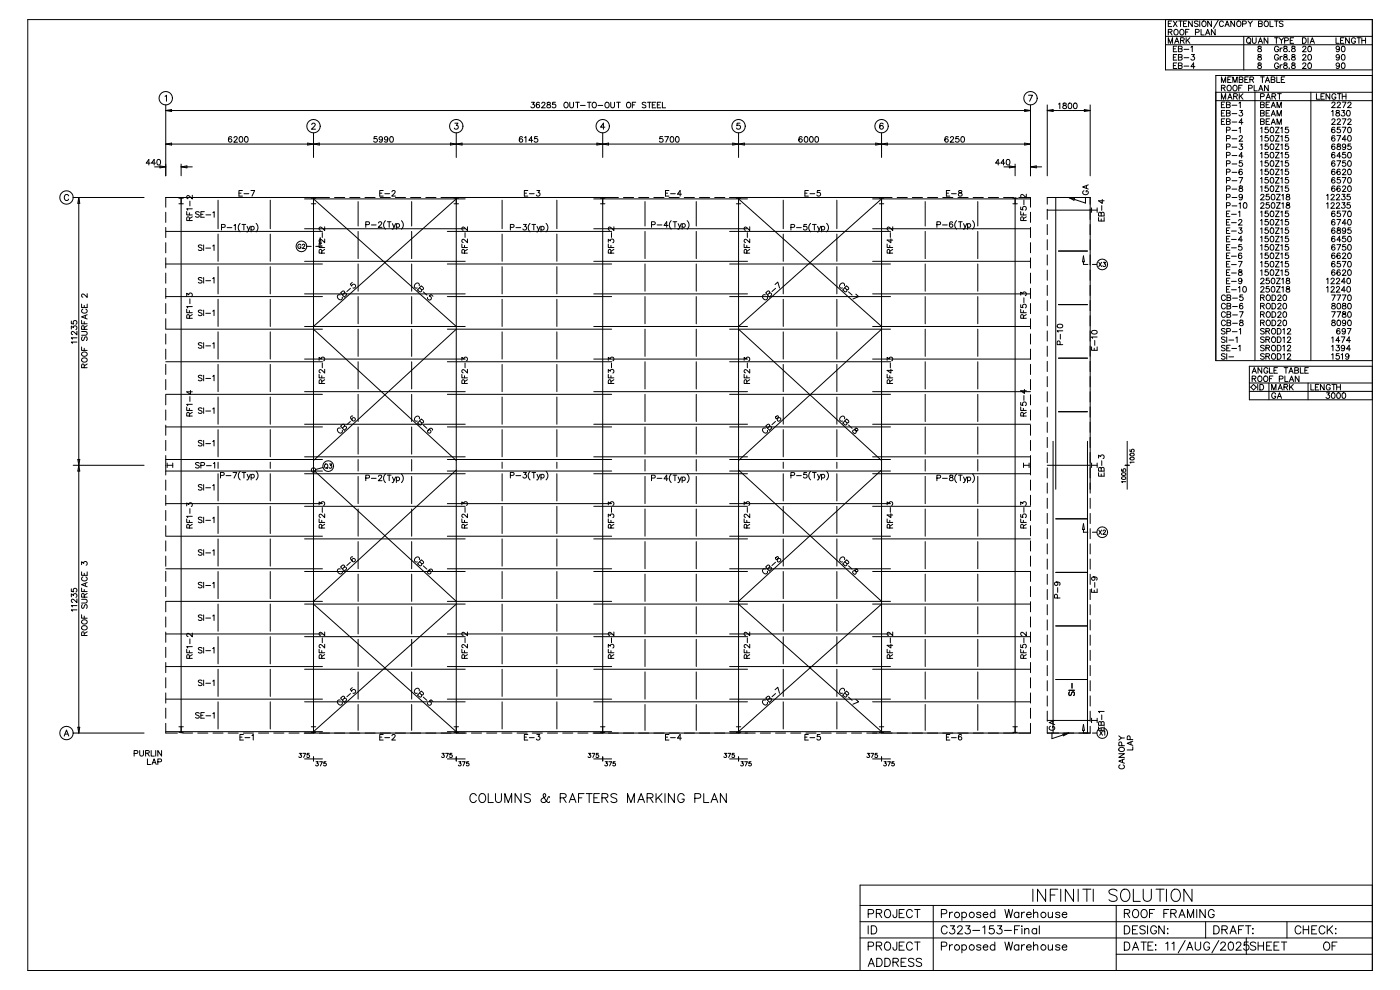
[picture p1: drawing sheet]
<svg xmlns="http://www.w3.org/2000/svg" width="420mm" height="297mm" viewBox="0 0 420 297" stroke-linecap="round" stroke-linejoin="round" font-family="sans-serif">
<g fill="none" stroke="#000" stroke-width=".3">
<path d="M8.3 5.9h403.3v285.1h-403.3zM349.5 5.9v15.1h62.1M349.5 10.9h62.1M349.5 13.4h62.1M350.4 9.6l.9-.1 .1-.5-1-.2v1.7M350.4 13v-1.7l.6 1.7 .6-1.7v1.7M350.4 7.1h.6M350.9 9.6l.6 .9M351.4 6.3h-1v1.7h1M351.9 6.3l1.1 1.7M351.9 14.6h.6M351.9 17.2h.6"/>
<path d="M351.9 19.7h.6M352.3 13l.6-1.7 .7 1.7M352.4 8.9a.78 .78 0 0 1 .9 .7 .78 .78 0 0 1-.9 .8l-.4-.6zM352.5 12.4h.8M352.9 13.8h-1v1.7h1M352.9 16.4h-1v1.6h1M352.9 18.9h-1v1.6h1M353 6.3l-1.1 1.7M353.4 14.6l1 .2 .1 .4-.4 .3h-.7v-1.7l1 .2 .1 .3-.4 .3M353.4 17.2l1 .1 .1 .4-.4 .3h-.7v-1.6l1 .1 .1 .3-.4 .4M353.4 19.7l1 .1 .1 .4-.4 .3h-.7v-1.6l1 .1 .1 .3-.4 .4M353.5 6.3h1.1"/>
<path d="M354 12.1l1-.1 .1-.5-1.1-.2v1.7M354 6.3v1.7M354.1 8.9a.78 .78 0 0 1 1 .7 .78 .78 0 0 1-1 .8l-.3-.6zM354.6 12.1l.6 .9M354.9 7.1h.7M355.1 14.8h1.4M355.1 17.3h1.4M355.1 19.8h1.4M355.6 9.6h.6M355.7 11.3v1.7M356 6.3h-1.1v1.7h1.1M356.1 12l.7 1"/>
<path d="M356.6 8.8h-1v1.7M356.8 11.3l-1.1 1.1M357.2 14.2l.3-.4v1.7M357.3 16.4h.9l-.5 .6a.56 .56 0 0 1 .4 .9 .56 .56 0 0 1-.9-.2M357.5 6.3v1.7l-1.1-1.7v1.7M358.3 20h-1.1l.7-1.1v1.6M358.5 9.7l1-.1v-.6l-1-.2v1.7M359.3 6.5l-.4-.2-.7 .2 .1 .4 1 .6v.2l-.4 .3-.7-.3M359.8 6.3v1.7M360.2 8.8v1.7h.9M360.7 6.4a.78 .78 0 0 1 1 .7 .78 .78 0 0 1-1 .8l-.3-.6zM361.5 10.5l.7-1.7 .6 1.7"/>
<path d="M361.8 9.9h.8M363.3 6.3v1.7l-1.1-1.7v1.7M364.4 8.8v1.7l-1.1-1.7v1.7M365.4 6l-1.5 2.5M366.9 6.7a.62 .62 0 0 0-.7-.4 .62 .62 0 0 0-.5 .6v.4a.62 .62 0 0 0 .5 .7 .62 .62 0 0 0 .7-.4M367.4 8l.6-1.7 .6 1.7M367.6 7.4h.8M370.2 6.3v1.7l-1.1-1.7v1.7M371 6.5l.2-.1a.78 .78 0 0 1 1 .7 .78 .78 0 0 1-1 .8l-.3-.6zM372.6 7.2l1-.1 .1-.6-1.1-.2v1.7M373 10.9v10.1M374 11.6l.2-.2a.78 .78 0 0 1 .9 .8 .78 .78 0 0 1-.9 .7l-.4-.5z"/>
<path d="M374.3 6.3l.7 .8 .6-.8M374.6 12.7l.4 .5M375 7.1v.9M375.6 11.3v1.2l.5 .5 .5-.2 .1-1.5M377.3 13l.7-1.7 .6 1.7M377.3 13.9v.5l.8 .2 .2 .4a.56 .56 0 0 1-.6 .5 .56 .56 0 0 1-.5-.5l1-.8-.1-.3zM377.3 16.4v.5l.8 .3 .2 .3a.56 .56 0 0 1-.6 .6 .56 .56 0 0 1-.5-.6l1-.7-.1-.4zM377.3 18.9v.5l.8 .3 .2 .3a.56 .56 0 0 1-.6 .6 .56 .56 0 0 1-.5-.6l1-.7-.1-.4zM377.4 7.1l1.1 .2v.4l-.4 .3h-.7v-1.7l1.1 .2v.4l-.4 .2M377.6 12.4h.8M379.3 6.5l.1-.1a.78 .78 0 0 1 1 .7 .78 .78 0 0 1-1 .8l-.3-.6zM380.2 11.3v1.7l-1.1-1.7v1.7"/>
<path d="M380.9 6.3v1.7h.9M382.2 6.3h1.1M382.2 11.3h1.1M382.8 6.3v1.7M382.8 11.3v1.7M383.4 14.2a.62 .62 0 0 0-.7-.4 .62 .62 0 0 0-.5 .7v.4a.6 .6 0 0 0 .6 .6 .6 .6 0 0 0 .6-.6h-.4M383.4 16.8a.62 .62 0 0 0-.7-.5 .62 .62 0 0 0-.5 .7v.4a.6 .6 0 0 0 .6 .6 .6 .6 0 0 0 .6-.6h-.4M383.4 19.3a.62 .62 0 0 0-.7-.4 .62 .62 0 0 0-.5 .6v.4a.6 .6 0 0 0 .6 .7 .6 .6 0 0 0 .6-.7h-.4M383.7 11.3l.6 .8 .6-.8M383.9 14.4v1.1M383.9 16.9v1.1M383.9 19.4v1.1"/>
<path d="M384.3 12.1v.9M384.5 14.4l-.4 .1-.2 .4M384.5 16.9l-.4 .1-.2 .4M384.5 19.4l-.4 .1-.2 .4M384.8 6.5l-.4-.2-.7 .2 .1 .4 .9 .4 .1 .4-.4 .3-.7-.3M385.1 13.9v.5l.7 .2 .3 .4a.56 .56 0 0 1-.6 .5 .56 .56 0 0 1-.6-.5l1.1-.8-.1-.3zM385.1 16.4v.5l.7 .3 .3 .3a.56 .56 0 0 1-.6 .6 .56 .56 0 0 1-.6-.6l1.1-.7-.1-.4zM385.1 18.9v.5l.7 .3 .3 .3a.56 .56 0 0 1-.6 .6 .56 .56 0 0 1-.6-.6l1.1-.7-.1-.4zM385.3 12.2l.9-.1 .1-.6-1-.2v1.7M386.6 15.4h.1M386.6 17.9h.1M386.9 12.1h.7"/>
<path d="M387.5 13.9v.5l.7 .2 .2 .4a.56 .56 0 0 1-.5 .5 .56 .56 0 0 1-.6-.5l1.1-.8-.1-.3zM387.5 16.4v.5l.7 .3 .2 .3a.56 .56 0 0 1-.5 .6 .56 .56 0 0 1-.6-.6l1.1-.7-.1-.4zM387.5 18.9v.5l.7 .3 .2 .3a.56 .56 0 0 1-.5 .6 .56 .56 0 0 1-.6-.6l1.1-.7-.1-.4zM388 11.3h-1.1v1.7h1.1M390.6 11.3h.6a.9 .9 0 0 1 .5 .9 .9 .9 0 0 1-.5 .8h-.6zM390.7 14.2l.3-.4 .6 .4-1 1.3h1.1M390.7 16.8l.3-.4 .6 .3-1 1.3h1.1M390.7 19.3l.3-.4 .6 .3-1 1.3h1.1M392.3 11.3v1.7M392.4 13.9a.82 .82 0 0 1 1 .6 .82 .82 0 0 1-.6 1l-.5-.3-.1-.6zM392.4 16.4a.82 .82 0 0 1 1 .6 .82 .82 0 0 1-.6 1l-.5-.3-.1-.6zM392.4 18.9a.82 .82 0 0 1 1 .6 .82 .82 0 0 1-.6 1l-.5-.3-.1-.6z"/>
<path d="M392.9 13l.7-1.7 .6 1.7M393.2 12.4h.8M400.7 11.3v1.7h.9M401.7 14.4a.52 .52 0 0 1-.7 .4 .52 .52 0 0 1-.2-.8 .52 .52 0 0 1 .8 .1l.1 .3a.79 .79 0 0 1-.6 1.1l-.4-.2M401.7 16.9a.52 .52 0 0 1-.7 .5 .52 .52 0 0 1-.2-.9 .52 .52 0 0 1 .8 .1l.1 .3a.79 .79 0 0 1-.6 1.1l-.4-.2M401.7 19.4a.52 .52 0 0 1-.7 .5 .52 .52 0 0 1-.2-.8 .52 .52 0 0 1 .8 0l.1 .3a.79 .79 0 0 1-.6 1.1l-.4-.2M402 12.1h.7M402.5 13.9a.82 .82 0 0 1 1 .6 .82 .82 0 0 1-.6 1l-.6-.3v-.6zM402.5 16.4a.82 .82 0 0 1 1 .6 .82 .82 0 0 1-.6 1l-.6-.3v-.6zM402.5 18.9a.82 .82 0 0 1 1 .6 .82 .82 0 0 1-.6 1l-.6-.3v-.6zM403.1 11.3h-1.1v1.7h1.1M404.7 11.3v1.7l-1.2-1.7v1.7"/>
<path d="M406.5 11.7a.62 .62 0 0 0-.7-.4 .62 .62 0 0 0-.5 .7v.4a.6 .6 0 0 0 .6 .6 .6 .6 0 0 0 .6-.6h-.4M407 11.3h1.1M407.5 11.3v1.7M408.4 12.1h1.1M408.4 11.3v1.7M409.5 11.3v1.7M49.5 28.9l.4-.4v1.9M49.7 31.5v21.2M49.7 33.1h259.3M49.7 33.1l1.8-.2v.5zM93.5 37.4l.3-.5 .6 .1 .1 .3-.2 .6-.9 .8h1.2M94 39.8v7.4"/>
<path d="M136.4 36.9h.9l-.5 .7a.6 .6 0 0 1 .5 1 .6 .6 0 0 1-1.1-.2M136.8 39.8v7.4M159.4 30.7h.9l-.5 .6a.56 .56 0 0 1 .4 .9 .56 .56 0 0 1-1-.2M161.8 30.9l-.1-.2a.82 .82 0 0 0-1 .6 .82 .82 0 0 0 .6 1 .52 .52 0 0 0 .5-.4 .52 .52 0 0 0-.4-.6 .52 .52 0 0 0-.6 .5M162.5 31.1l.3-.4 .6 .3-1 1.3h1.1M164.2 30.7v.5l.7 .3 .2 .3a.56 .56 0 0 1-.5 .6 .56 .56 0 0 1-.6-.6l1-.7v-.4zM166.6 30.7h-.8l-.1 .7a.59 .59 0 0 1 .9 0 .59 .59 0 0 1-.1 .9 .59 .59 0 0 1-.9-.3M169.4 30.7a.78 .78 0 0 1 1 .8 .78 .78 0 0 1-1 .8l-.3-.6zM170.9 30.7v1.2l.4 .4 .6-.2 .1-1.4M172.6 30.7h1.1M173.2 30.7v1.6M174.1 31.6h1.4"/>
<path d="M176.1 30.7h1.2M176.7 30.7v1.6M177.7 30.9l.2-.2a.78 .78 0 0 1 1 .8 .78 .78 0 0 1-1 .8l-.3-.6zM179.3 31.6h1.5M180.7 39.8v7.4M181.4 38.1h-1.3l.9-1.2v1.8M181.7 30.7a.78 .78 0 0 1 1 .8 .78 .78 0 0 1-1 .8l-.3-.6zM183.2 30.7v1.2l.4 .4 .6-.2 .1-1.4M184.9 30.7h1.1M185.5 30.7v1.6M188.2 30.7a.78 .78 0 0 1 1 .8 .78 .78 0 0 1-1 .8l-.3-.6zM189.6 31.5h.7"/>
<path d="M190.7 30.7h-1.1v1.6M193.7 30.9l-.4-.2-.7 .2 .1 .4 1 .6v.2l-.4 .2-.7-.2M194.2 30.7h1.1M194.7 30.7v1.6M195.6 31.5h.7M196.7 30.7h-1.1v1.6h1.1M197.1 31.5h.7M198.2 30.7h-1.1v1.6h1.1M198.7 30.7v1.6h.9M221.5 39.8v7.4M221.9 36.9h-.8l-.1 .8a.64 .64 0 0 1 .9 0 .64 .64 0 0 1-.1 .9 .64 .64 0 0 1-.9-.2M264.4 39.8v7.4"/>
<path d="M264.8 37.2v-.2a.89 .89 0 0 0-1.1 .7 .89 .89 0 0 0 .6 1 .56 .56 0 0 0 .6-.5 .56 .56 0 0 0-.5-.6 .56 .56 0 0 0-.6 .5M307.3 32.9l1.7 .2-1.7 .3zM308.4 28.5h1.2l-.8 1.9M309 31.5v21.2M314.1 31.5v21.2M314.1 33.1l1.7-.2v.5zM314.1 33.1h12.8M317.4 31.2l.4-.3v1.7M318.9 31v.5l.7 .2 .2 .3a.56 .56 0 0 1-.5 .6 .56 .56 0 0 1-.6-.6l1.1-.7-.1-.3zM320.6 31a.82 .82 0 0 1 .9 .6 .82 .82 0 0 1-.5 1l-.6-.3-.1-.7zM322.2 31a.82 .82 0 0 1 .9 .6 .82 .82 0 0 1-.6 1l-.5-.3-.1-.7zM325.2 32.9l1.7 .2-1.7 .3z"/>
<path d="M326.9 31.5v21.2M364.6 27.7h47M364.6 30.2h47M366.3 24.7v-1.6l.6 1.6 .7-1.6v1.6M366.3 26.4l.9-.1 .1-.6-1-.1v1.6M366.3 29.8v-1.7l.6 1.7 .7-1.7v1.7M366.3 31.4h.6M366.3 33.9h.6M366.3 36.4h.6M366.9 26.4l.5 .8M367.3 30.6h-1v1.7h1M367.3 33.1h-1v1.7h1"/>
<path d="M367.3 35.6h-1v1.7h1M367.8 31.4l1 .2 .1 .4-.4 .3h-.7v-1.7l1 .2 .1 .3-.4 .3M367.8 33.9l1 .2 .1 .4-.4 .3h-.7v-1.7l1 .2 .1 .3-.4 .3M367.8 36.4l1 .2 .1 .4-.4 .3h-.7v-1.7l1 .2 .1 .3-.4 .3M367.8 39l1-.1v-.6l-1-.2v1.7M368.1 25.8l.2-.1a.78 .78 0 0 1 1 .7 .78 .78 0 0 1-1 .8l-.3-.6zM368.2 29.8l.6-1.7 .7 1.7M368.2 23.9h.6M368.4 29.2h.8M369.2 23.1h-1v1.6h1M369.5 31.6h1.4M369.5 34.1h1.4"/>
<path d="M369.5 36.6h1.4M369.5 39.1h1.4M369.7 24.7v-1.6l.7 1.6 .6-1.6v1.6M369.9 25.8l.1-.1a.78 .78 0 0 1 1 .7 .78 .78 0 0 1-1 .8l-.3-.6zM370 28.9l.9-.1 .1-.6-1-.1v1.7M370.5 28.9l.6 .9M371.5 26.4h.6M371.6 30.9l.4-.3v1.7M371.6 38.5l.4-.4v1.7M371.6 23.9l1.1 .1 .1 .4-.4 .3h-.8v-1.6l1.1 .1 .1 .3-.4 .4M371.6 28.1v1.7M371.7 33.1h.9l-.5 .7a.56 .56 0 0 1 .4 .9 .56 .56 0 0 1-.9-.2"/>
<path d="M372 28.8l.8 1M372.5 25.6h-1v1.6M372.8 36.7h-1.2l.8-1.1v1.7M372.8 28.1l-1.2 1.1M373.3 23.9h.7M374.4 23.1h-1.1v1.6h1.1M374.4 26.5l1-.1 .1-.7-1.1-.1v1.6M374.8 23.9l1-.1 .1-.6-1.1-.1v1.6M375.4 23.9l.6 .8M376.1 25.6v1.6h1M376.4 27.7v80.4M377.5 27.2l.6-1.6 .6 1.6"/>
<path d="M377.7 26.7h.8M378 29l1-.1 .1-.7-1.1-.1v1.7M378 31.4l1.1 .2v.4l-.4 .3h-.7v-1.7l1.1 .2v.3l-.4 .3M378 33.9l1.1 .2v.4l-.4 .3h-.7v-1.7l1.1 .2v.3l-.4 .3M378 36.4l1.1 .2v.4l-.4 .3h-.7v-1.7l1.1 .2v.3l-.4 .3M378 38.5l.4-.4v1.7M378 23.1h1.1M378.6 23.1v1.6M379.5 24.7l.6-1.6 .6 1.6M379.7 29.8l.6-1.7 .7 1.7M379.7 24.2h.8M379.7 31.4h.6"/>
<path d="M379.7 33.9h.6M379.7 36.4h.6M379.9 29.2h.8M380.3 38.1h-.8l-.1 .8a.59 .59 0 0 1 .9 0 .59 .59 0 0 1-.1 .8 .59 .59 0 0 1-.9-.2M380.3 25.6v1.6l-1.1-1.6v1.6M380.7 30.6h-1v1.7h1M380.7 33.1h-1v1.7h1M380.7 35.6h-1v1.7h1M381.1 38.2a.82 .82 0 0 1 1 .6 .82 .82 0 0 1-.6 1l-.5-.3-.1-.6zM381.2 23.9l1.1 .1v.4l-.4 .3h-.7v-1.6l1.1 .1v.3l-.4 .4M381.2 32.3l.7-1.7 .6 1.7M381.2 34.8l.7-1.7 .6 1.7"/>
<path d="M381.2 37.3l.7-1.7 .6 1.7M381.5 28.9l.9-.1 .1-.6-1-.1v1.7M381.5 31.7h.8M381.5 34.2h.8M381.5 36.7h.8M382 28.9l.6 .9M382.5 38.1h1.1l-1.1 1.7h1.1M382.9 23.1v1.6h1M383 32.3v-1.7l.6 1.7 .7-1.7v1.7M383 34.8v-1.7l.6 1.7 .7-1.7v1.7M383 37.3v-1.7l.6 1.7 .7-1.7v1.7M383.1 28.1h1.2"/>
<path d="M383.7 28.1v1.7M384.1 38.5l.4-.4v1.7M384.3 23.9h.6M385.3 23.1h-1v1.6h1M386.3 38.1h-.8v.8a.59 .59 0 0 1 .8 0 .59 .59 0 0 1-.1 .8 .59 .59 0 0 1-.8-.2M386.6 20.4l.1 .1M393.1 27.7v80.4M394.8 28.1v1.7h1M396.1 28.9h.7M397.2 28.1h-1.1v1.7h1.1M398.8 28.1v1.7l-1.1-1.7v1.7M399.3 33.4l.4-.3v1.7"/>
<path d="M399.4 31l.3-.4 .7 .3-1.1 1.4h1.2M399.4 36l.3-.4 .7 .4-1.1 1.3h1.2M400.3 38.4l-.1-.2a.82 .82 0 0 0-1 .6 .82 .82 0 0 0 .6 1 .52 .52 0 0 0 .6-.5 .52 .52 0 0 0-.5-.5 .52 .52 0 0 0-.6 .5M400.6 28.5a.62 .62 0 0 0-.7-.4 .62 .62 0 0 0-.5 .6v.4a.6 .6 0 0 0 .6 .7 .6 .6 0 0 0 .6-.7h-.4M400.8 33.2v.5l.7 .2 .2 .3a.56 .56 0 0 1-.5 .6 .56 .56 0 0 1-.6-.6l1.1-.7-.1-.3zM401 31l.3-.4 .7 .3-1.1 1.4h1.2M401 36l.3-.4 .7 .4-1.1 1.3h1.2M401.1 28.1h1.1M401.7 28.1v1.7M401.9 38.1h-.8l-.1 .8a.59 .59 0 0 1 .9 0 .59 .59 0 0 1-.1 .8 .59 .59 0 0 1-.9-.2M402.4 33.1h.9l-.5 .7a.56 .56 0 0 1 .4 .9 .56 .56 0 0 1-1-.2M402.5 30.6h1.2l-.8 1.7"/>
<path d="M402.5 35.6h1.2l-.8 1.7M402.5 38.1h1.2l-.8 1.7M402.5 28.9h1.2M402.5 28.1v1.7M403.7 28.1v1.7M404.1 33.2a.82 .82 0 0 1 .9 .6 .82 .82 0 0 1-.5 1l-.6-.3-.1-.7zM404.2 31l.3-.4 .7 .3-1.1 1.4h1.2M404.2 36l.3-.4 .7 .4-1.1 1.3h1.2M404.4 38.2a.82 .82 0 0 1 1 .6 .82 .82 0 0 1-.6 1l-.6-.3-.1-.6zM411.6 22.6h-47v85.5h47M20.6 58.7a.67 .67 0 0 0-.8-.4 .67 .67 0 0 0-.5 .7v.4a.67 .67 0 0 0 .5 .7 .67 .67 0 0 0 .8-.4M22 59.2h21.2"/>
<path d="M23.6 59.2v160.6M23.6 59.2l.3 1.8h-.6zM45 48.9h-1.2l.8-1.1v1.7M46.4 50h3.3M46.6 48.9h-1.2l.8-1.1v1.7M47.3 47.9a.82 .82 0 0 1 1 .6 .82 .82 0 0 1-.6 1l-.6-.3-.1-.7zM48 49.8l1.7 .2-1.7 .3zM49.7 43.2h259.3M49.7 43.2l1.8-.3v.6zM53.6 59.4h1.4M54.3 49.2v3.5M54.3 59.2v160.6"/>
<path d="M54.3 50h3.4M54.3 50l1.8-.2v.5zM57.7 58.5v1.2l-1.4-1.1-.3 .7 .4 .3M69.5 41.2l-.1-.2a.82 .82 0 0 0-1 .6 .82 .82 0 0 0 .6 1 .52 .52 0 0 0 .5-.4 .52 .52 0 0 0-.4-.6 .52 .52 0 0 0-.6 .5M70.2 41.4l.3-.4 .6 .3-1 1.3h1.1M71.7 57.9h.6M71.9 41a.82 .82 0 0 1 1 .6 .82 .82 0 0 1-.6 1l-.5-.3-.1-.6zM72.7 57.1h-1v1.7h1M73.2 58.1h1.4M73.5 41a.82 .82 0 0 1 1 .6 .82 .82 0 0 1-.6 1l-.5-.3-.1-.6zM75.3 57.1h1.1l-.8 1.7M91.3 59.6h48.2"/>
<path d="M92.3 42.9l3.5 .6v-.6l-3.5 .6zM93.3 59.4h1.4M94 59.2v160.6M94 59.6l42.8 38.3M98.8 59.2h-49.1v2.9M100.3 59.2h3.1M104.9 59.2h3M109.5 59.2h3M113 41h-.8v.7a.59 .59 0 0 1 .8 0 .59 .59 0 0 1-.1 .9 .59 .59 0 0 1-.8-.3M113.9 57.9h.6M114 59.2h3.1M114.7 41.5a.52 .52 0 0 1-.7 .5 .52 .52 0 0 1-.2-.8 .52 .52 0 0 1 .8 0l.1 .3a.79 .79 0 0 1-.6 1.1l-.4-.2"/>
<path d="M114.9 57.1h-1v1.7h1M115.4 58.1h1.4M116.3 41.5a.52 .52 0 0 1-.7 .5 .52 .52 0 0 1-.2-.8 .52 .52 0 0 1 .8 0l.1 .3a.79 .79 0 0 1-.6 1.1l-.4-.2M117.1 41a.82 .82 0 0 1 1 .6 .82 .82 0 0 1-.6 1l-.6-.3v-.6zM117.6 57.5l.3-.4 .6 .3-1 1.4h1.1M118.6 59.2h3M123.1 59.2h3.1M127.7 59.2h3M132.3 59.2h53.2M135.1 42.9v.6l3.5-.6v.6zM136.2 59.4h1.3M136.8 59.2v160.6"/>
<path d="M136.8 59.6l-42.8 38.3M156.7 41.2l-.1-.2a.82 .82 0 0 0-1 .6 .82 .82 0 0 0 .6 1 .52 .52 0 0 0 .6-.4 .52 .52 0 0 0-.5-.6 .52 .52 0 0 0-.6 .5M157.2 57.9h.7M157.3 41.3l.4-.3v1.6M158.3 57.1h-1.1v1.7h1.1M158.8 58.1h1.4M159.8 42.1h-1.2l.8-1.1v1.6M161 57.1h.9l-.5 .7a.56 .56 0 0 1 .4 .9 .56 .56 0 0 1-1-.2M161.2 41h-.8l-.1 .7a.59 .59 0 0 1 .9 0 .59 .59 0 0 1-.1 .9 .59 .59 0 0 1-.9-.3M178.1 59.6h46.1M179 42.9l3.5 .6v-.6l-3.5 .6zM180.1 59.4h1.3"/>
<path d="M180.7 59.2v160.6M187 59.2h3M191.5 59.2h3.1M196.1 59.2h3M198.7 41h-.8l-.1 .7a.59 .59 0 0 1 .9 0 .59 .59 0 0 1-.1 .9 .59 .59 0 0 1-.8-.3M199.4 41h1.1l-.8 1.6M199.6 57.9h.6M200.6 57.1h-1v1.7h1M200.6 59.2h3.1M201.1 58.1h1.4M201.2 41a.82 .82 0 0 1 1 .6 .82 .82 0 0 1-.6 1l-.6-.3v-.6zM202.8 41a.82 .82 0 0 1 1 .6 .82 .82 0 0 1-.6 1l-.6-.3v-.6z"/>
<path d="M204.4 58.2h-1.2l.8-1.1v1.7M205.2 59.2h3.1M209.8 59.2h3M214.3 59.2h3.1M218.8 59.2h48.7M219.7 42.9l3.5 .6v-.6l-3.5 .6zM220.8 59.4h1.4M221.5 59.2v160.6M221.5 59.6l42.9 38.3M240.5 41.2v-.2a.82 .82 0 0 0-1 .6 .82 .82 0 0 0 .6 1 .52 .52 0 0 0 .5-.4 .52 .52 0 0 0-.5-.6 .52 .52 0 0 0-.5 .5M241.4 57.9h.6M241.4 41a.82 .82 0 0 1 1 .6 .82 .82 0 0 1-.6 1l-.5-.3-.1-.6z"/>
<path d="M242.4 57.1h-1v1.7h1M242.9 58.1h1.4M243 41a.82 .82 0 0 1 1 .6 .82 .82 0 0 1-.6 1l-.6-.3v-.6zM244.6 41a.82 .82 0 0 1 1 .6 .82 .82 0 0 1-.6 1l-.6-.3v-.6zM245.9 57.1h-.8v.7a.59 .59 0 0 1 .9 0 .59 .59 0 0 1-.2 .9 .59 .59 0 0 1-.8-.2M261.7 59.6h47.3M262.6 42.9l3.5 .6v-.6l-3.5 .6zM263.7 59.4h1.3M264.4 59.2v160.6M264.4 59.6l-42.9 38.3M269 59.2h3.1M273.6 59.2h3.1"/>
<path d="M278.2 59.2h3M282.7 59.2h3.1M283.8 57.9h.7M284.3 41.2l-.1-.2a.82 .82 0 0 0-1 .6 .82 .82 0 0 0 .6 1 .52 .52 0 0 0 .6-.4 .52 .52 0 0 0-.5-.6 .52 .52 0 0 0-.5 .5M284.9 57.1h-1.1v1.7h1.1M285 41.4l.3-.4 .7 .3-1.1 1.3h1.2M285.3 58.1h1.5M287.3 59.2h3M287.5 41h-.8l-.1 .7a.59 .59 0 0 1 .9 0 .59 .59 0 0 1-.1 .9 .59 .59 0 0 1-.9-.3M287.6 57.2v.5l.7 .2 .2 .3a.56 .56 0 0 1-.5 .6 .56 .56 0 0 1-.6-.6l1.1-.7-.1-.3zM288.4 41a.82 .82 0 0 1 1 .6 .82 .82 0 0 1-.6 1l-.6-.3-.1-.6zM291.8 59.2h3.1"/>
<path d="M296.4 59.2h3.1M299.8 48.9h-1.2l.8-1.1v1.7M301 59.2h3M301.1 50h3.3M301.4 48.9h-1.2l.8-1.1v1.7M302 47.9a.82 .82 0 0 1 1 .6 .82 .82 0 0 1-.6 1l-.6-.3v-.7zM302.7 49.8l1.7 .2-1.7 .3zM303.8 59.4h1.3M304.4 49.2v3.5M304.4 59.2v160.6M305.5 59.2h3.5v2.9M307.1 60v1.4"/>
<path d="M307.3 42.9l1.7 .3-1.7 .3zM307.8 58.2v1.1l-1.4-1-.3 .6 .4 .4M309 50h3.4M309 50l1.8-.2v.5zM316.6 59.2v87.5M320.5 59.2l5 1.7v-1.7M320.5 59.2l1.7 .3-.1 .5zM325.1 57.2a.62 .62 0 0 0-.4 .7 .62 .62 0 0 0 .6 .5h.4a.6 .6 0 0 0 .7-.6 .6 .6 0 0 0-.7-.6v.4M325.8 55.7v.8M326.4 55.4l-1.7 .7 1.7 .6M330.6 59.8v1.2l-1.2-.8h1.7M367.8 41.5h1v-.7l-1-.1v1.6"/>
<path d="M367.8 44.1l1-.1v-.7l-1-.1v1.7M367.8 46.6l1-.1v-.6l-1-.2v1.7M367.8 49.1l1-.1v-.6l-1-.2v1.7M367.8 51.6l1-.1v-.6l-1-.2v1.7M367.8 54.1l1-.1v-.6l-1-.2v1.7M367.8 56.6l1-.1v-.6l-1-.1v1.6M367.8 59.1h1v-.7l-1-.1v1.6M369.5 59.2h1.4M369.5 41.6h1.4M369.5 44.1h1.4M369.5 46.6h1.4M369.5 49.2h1.4"/>
<path d="M369.5 51.7h1.4M369.5 54.2h1.4M369.5 56.7h1.4M371.6 53.2h1.1l-.8 1.7M371.6 41.1l.4-.4 .6 .3-1 1.3h1.1M371.7 43.2h.9l-.5 .6a.56 .56 0 0 1 .4 .9 .56 .56 0 0 1-.9-.2M371.7 55.8v.5l.7 .2 .3 .4a.56 .56 0 0 1-.6 .6 .56 .56 0 0 1-.5-.6l1-.8-.1-.3zM372.5 48.2h-.8l-.1 .7a.59 .59 0 0 1 .9 0 .59 .59 0 0 1-.1 .9 .59 .59 0 0 1-.8-.2M372.5 51l-.1-.2a.82 .82 0 0 0-1 .6 .82 .82 0 0 0 .6 1 .52 .52 0 0 0 .6-.5 .52 .52 0 0 0-.5-.5 .52 .52 0 0 0-.5 .4M372.6 58.8a.52 .52 0 0 1-.7 .5 .52 .52 0 0 1-.2-.8 .52 .52 0 0 1 .8 0l.1 .3a.79 .79 0 0 1-.6 1.1l-.4-.2M372.8 46.8h-1.2l.8-1.1v1.7M378 41l.4-.3v1.6"/>
<path d="M378 43.5l.4-.3v1.7M378 46l.4-.3v1.7M378 48.5l.4-.3v1.7M378 51l.4-.3v1.7M378 53.6l.4-.4v1.7M378 56.1l.4-.3v1.6M378.1 58.7l.3-.4 .7 .3-1.1 1.3h1.1M380.3 40.7h-.8l-.1 .7a.59 .59 0 0 1 .9 0 .59 .59 0 0 1-.1 .9 .59 .59 0 0 1-.9-.3M380.3 43.2h-.8l-.1 .7a.59 .59 0 0 1 .9 0 .59 .59 0 0 1-.1 .9 .59 .59 0 0 1-.9-.3M380.3 45.7h-.8l-.1 .7a.59 .59 0 0 1 .9 0 .59 .59 0 0 1-.1 .9 .59 .59 0 0 1-.9-.3M380.3 48.2h-.8l-.1 .7a.59 .59 0 0 1 .9 0 .59 .59 0 0 1-.1 .9 .59 .59 0 0 1-.9-.2M380.3 50.7h-.8l-.1 .7a.59 .59 0 0 1 .9 0 .59 .59 0 0 1-.1 .9 .59 .59 0 0 1-.9-.2"/>
<path d="M380.3 53.2h-.8l-.1 .8a.59 .59 0 0 1 .9-.1 .59 .59 0 0 1-.1 .9 .59 .59 0 0 1-.9-.2M380.3 55.8h-.8l-.1 .7a.59 .59 0 0 1 .9 0 .59 .59 0 0 1-.1 .8 .59 .59 0 0 1-.9-.2M380.6 58.3h-.8l-.1 .7a.59 .59 0 0 1 .9 0 .59 .59 0 0 1-.1 .9 .59 .59 0 0 1-.9-.3M381.1 40.7a.82 .82 0 0 1 1 .6 .82 .82 0 0 1-.6 1l-.5-.3-.1-.6zM381.1 43.3a.82 .82 0 0 1 1 .6 .82 .82 0 0 1-.6 1l-.5-.4-.1-.6zM381.1 45.8a.82 .82 0 0 1 1 .6 .82 .82 0 0 1-.6 1l-.5-.4-.1-.6zM381.1 48.3a.82 .82 0 0 1 1 .6 .82 .82 0 0 1-.6 1l-.5-.3-.1-.7zM381.1 50.8a.82 .82 0 0 1 1 .6 .82 .82 0 0 1-.6 1l-.5-.3-.1-.7zM381.1 53.3a.82 .82 0 0 1 1 .6 .82 .82 0 0 1-.6 1l-.5-.3-.1-.6zM381.1 55.8a.82 .82 0 0 1 1 .6 .82 .82 0 0 1-.6 1l-.5-.3-.1-.6zM381.5 58.3a.82 .82 0 0 1 1 .6 .82 .82 0 0 1-.6 1l-.6-.3-.1-.6zM382.5 40.7h1.1l-1.1 1.6h1.1"/>
<path d="M382.5 43.2h1.1l-1.1 1.7h1.1M382.5 45.7h1.1l-1.1 1.7h1.1M382.5 48.2h1.1l-1.1 1.7h1.1M382.5 50.7h1.1l-1.1 1.7h1.1M382.5 53.2h1.1l-1.1 1.7h1.1M382.5 55.8h1.1l-1.1 1.6h1.1M382.8 58.3h1.1l-1.1 1.6h1.1M384.1 41l.4-.3v1.6M384.1 43.5l.4-.3v1.7M384.1 46l.4-.3v1.7M384.1 48.5l.4-.3v1.7M384.1 51l.4-.3v1.7"/>
<path d="M384.1 53.6l.4-.4v1.7M384.1 56.1l.4-.3v1.6M384.4 58.6l.4-.3v1.6M385.9 58.3v.5l.7 .3 .2 .3a.56 .56 0 0 1-.6 .6 .56 .56 0 0 1-.5-.6l1-.7-.1-.4zM386.3 40.7h-.8v.7a.59 .59 0 0 1 .8 0 .59 .59 0 0 1-.1 .9 .59 .59 0 0 1-.8-.3M386.3 43.2h-.8v.7a.59 .59 0 0 1 .8 0 .59 .59 0 0 1-.1 .9 .59 .59 0 0 1-.8-.3M386.3 45.7h-.8v.7a.59 .59 0 0 1 .8 0 .59 .59 0 0 1-.1 .9 .59 .59 0 0 1-.8-.3M386.3 48.2h-.8v.7a.59 .59 0 0 1 .8 0 .59 .59 0 0 1-.1 .9 .59 .59 0 0 1-.8-.2M386.3 50.7h-.8v.7a.59 .59 0 0 1 .8 0 .59 .59 0 0 1-.1 .9 .59 .59 0 0 1-.8-.2M386.3 53.2h-.8v.8a.59 .59 0 0 1 .8-.1 .59 .59 0 0 1-.1 .9 .59 .59 0 0 1-.8-.2M386.3 55.8h-.8v.7a.59 .59 0 0 1 .8 0 .59 .59 0 0 1-.1 .8 .59 .59 0 0 1-.8-.2M397.8 58.6l.4-.3v1.6"/>
<path d="M399.2 58.7l.3-.4 .6 .3-1 1.3h1.1M400.3 40.9l-.1-.2a.82 .82 0 0 0-1 .6 .82 .82 0 0 0 .6 1 .52 .52 0 0 0 .6-.4 .52 .52 0 0 0-.5-.6 .52 .52 0 0 0-.6 .5M400.3 43.4l-.1-.1a.82 .82 0 0 0-1 .6 .82 .82 0 0 0 .6 1 .52 .52 0 0 0 .6-.5 .52 .52 0 0 0-.5-.6 .52 .52 0 0 0-.6 .5M400.3 45.9l-.1-.1a.82 .82 0 0 0-1 .6 .82 .82 0 0 0 .6 1 .52 .52 0 0 0 .6-.5 .52 .52 0 0 0-.5-.6 .52 .52 0 0 0-.6 .5M400.3 48.4l-.1-.1a.82 .82 0 0 0-1 .6 .82 .82 0 0 0 .6 1 .52 .52 0 0 0 .6-.5 .52 .52 0 0 0-.5-.6 .52 .52 0 0 0-.6 .5M400.3 51l-.1-.2a.82 .82 0 0 0-1 .6 .82 .82 0 0 0 .6 1 .52 .52 0 0 0 .6-.5 .52 .52 0 0 0-.5-.5 .52 .52 0 0 0-.6 .4M400.3 53.5l-.1-.2a.82 .82 0 0 0-1 .6 .82 .82 0 0 0 .6 1 .52 .52 0 0 0 .6-.5 .52 .52 0 0 0-.5-.5 .52 .52 0 0 0-.6 .5M400.3 56l-.1-.2a.82 .82 0 0 0-1 .6 .82 .82 0 0 0 .6 1 .52 .52 0 0 0 .6-.5 .52 .52 0 0 0-.5-.5 .52 .52 0 0 0-.6 .5M400.8 58.7l.3-.4 .6 .3-1 1.3h1.1M400.9 40.7h1.2l-.8 1.6M400.9 48.2h1.2l-.8 1.7M401.1 43.3v.4l.7 .3 .3 .3a.56 .56 0 0 1-.6 .6 .56 .56 0 0 1-.6-.6l1.1-.7-.1-.3z"/>
<path d="M401.9 51l-.1-.2a.82 .82 0 0 0-1 .6 .82 .82 0 0 0 .6 1 .52 .52 0 0 0 .6-.5 .52 .52 0 0 0-.5-.5 .52 .52 0 0 0-.6 .4M401.9 53.2h-.8l-.1 .8a.59 .59 0 0 1 .9-.1 .59 .59 0 0 1-.1 .9 .59 .59 0 0 1-.9-.2M401.9 56l-.1-.2a.82 .82 0 0 0-1 .6 .82 .82 0 0 0 .6 1 .52 .52 0 0 0 .6-.5 .52 .52 0 0 0-.5-.5 .52 .52 0 0 0-.6 .5M402.1 46.8h-1.2l.8-1.1v1.7M402.5 58.3h.8l-.4 .6a.56 .56 0 0 1 .4 .9 .56 .56 0 0 1-1-.2M402.5 53.2h1.2l-.8 1.7M402.6 51.1l.3-.4 .7 .3-1.1 1.4h1.2M402.6 56.1l.3-.3 .7 .3-1.1 1.3h1.2M403.5 45.7h-.8l-.1 .7a.59 .59 0 0 1 .9 0 .59 .59 0 0 1-.1 .9 .59 .59 0 0 1-.9-.3M403.5 48.2h-.8l-.1 .7a.59 .59 0 0 1 .9 0 .59 .59 0 0 1-.1 .9 .59 .59 0 0 1-.9-.2M403.6 43.7a.52 .52 0 0 1-.7 .5 .52 .52 0 0 1-.2-.8 .52 .52 0 0 1 .8 0l.1 .3a.79 .79 0 0 1-.7 1.2l-.3-.3M403.7 41.8h-1.2l.8-1.1v1.6"/>
<path d="M404.4 40.7a.82 .82 0 0 1 1 .6 .82 .82 0 0 1-.6 1l-.6-.3-.1-.6zM404.4 45.8a.82 .82 0 0 1 1 .6 .82 .82 0 0 1-.6 1l-.6-.4-.1-.6zM404.4 48.3a.82 .82 0 0 1 1 .6 .82 .82 0 0 1-.6 1l-.6-.3-.1-.7zM404.4 50.8a.82 .82 0 0 1 1 .6 .82 .82 0 0 1-.6 1l-.6-.3-.1-.7zM404.4 53.3a.82 .82 0 0 1 1 .6 .82 .82 0 0 1-.6 1l-.6-.3-.1-.6zM404.4 55.8a.82 .82 0 0 1 1 .6 .82 .82 0 0 1-.6 1l-.6-.3-.1-.6zM404.9 58.3h-.8l-.1 .7a.59 .59 0 0 1 .9 0 .59 .59 0 0 1-.1 .9 .59 .59 0 0 1-.9-.3M405.1 43.2h-.8l-.1 .7a.59 .59 0 0 1 .9 0 .59 .59 0 0 1-.1 .9 .59 .59 0 0 1-.9-.3M49.7 63.6v3.1M49.7 68.2v3.1M49.7 72.8v3M49.7 77.3v3.1"/>
<path d="M49.7 69.4h47M49.7 79.2h47M53.6 61.1h1.4M56 63.4v1.1h1.7M56.8 66.1l-.1-.9-.5-.1-.2 1h1.7M56.8 63.8v.7M57 60.3v1.4M57.7 62.6h-1.7l.3 .4M57.7 65l-.9 .6M59.8 63.7l-.4-.2-.8 .2 .2 .4 1 .6v.2l-.4 .2-.8-.2M60.2 64.3h.7M60.6 73.7l-.4-.3-.7 .3 .1 .4 .9 .4 .1 .4-.4 .2-.7-.2"/>
<path d="M61.1 73.4v1.7M61.3 63.5h-1.1v1.6h1.1M61.7 74.4h1.4M61.8 64.4h1.4M63.8 73.8l.4-.4v1.7M63.8 63.8l.4-.3v1.6M65.4 60v8.6M65.4 70.2v8.2M65.4 80v8.1M66.4 68.2l1-.1 .1-.6-1.1-.2v1.7M68.1 68.3h1.4M70.2 67.6l.4-.3v1.7"/>
<path d="M72 67a1.72 1.72 0 0 0 0 2.5M72.6 67.3h1.1M73.1 67.3v1.7M74.1 67.9l.5 1.1M75 67.9l-.7 1.6h-.3M75.3 68.1a.53 .53 0 0 1 .8-.1 .53 .53 0 0 1 0 .8 .53 .53 0 0 1-.8-.1M75.3 67.9v1.6M76.8 67a1.72 1.72 0 0 1 0 2.5M81 60v8.6M81 70.2v8.2M81 80v8.1M90.2 73.5a.47 .47 0 0 0-.5-.3 .47 .47 0 0 0-.4 .5v.3a.46 .46 0 0 0 .5 .5 .46 .46 0 0 0 .4-.5h-.3"/>
<path d="M90.7 73.5l.2-.3 .5 .3-.8 1h.9M91.3 68.6h48.2M91.3 78.4h48.2M92 73.9h1.3M93.3 61.1h1.4M95.7 73.2v1h1.7M96 73.1v.8h-1.3M96 71.3l.3 1.8h-.6zM96.5 75.9l-.1-1h-.5l-.2 1h1.7M96.5 73.6v.6M96.7 69.8v1.4M97.4 71.7v1.1l-1.4-1-.3 .6 .4 .3"/>
<path d="M97.4 68v1.1l-1.4-1-.3 .6 .4 .3M97.4 74.8l-.9 .5M107.4 60.4v7.4M107.4 69.4v8.2M107.4 79.2v8.1M109.7 67.4l.9-.1 .1-.6-1-.2v1.7M111.4 67.5h1.4M113.5 66.9l.3-.4 .7 .3-1.1 1.4h1.2M115.6 66.2a1.72 1.72 0 0 0 0 2.5M116.2 66.5h1.1M116.7 66.5v1.7M117.7 67.1l.5 1.1"/>
<path d="M118.6 67.1l-.7 1.5-.3 .1M118.9 67.3a.53 .53 0 0 1 .8-.1 .53 .53 0 0 1 0 .8 .53 .53 0 0 1-.8-.1M118.9 67.1v1.6M120.4 66.2a1.72 1.72 0 0 1 0 2.5M123.5 60.4v7.4M123.5 69.4v8.2M123.5 79.2v8.1M134.1 69.4h49.3M134.1 79.2h49.3M136.2 61.1h1.3M138.5 73.2v1h1.7M139.3 75.9l-.1-1h-.5l-.2 1h1.7"/>
<path d="M139.3 73.6v.6M139.5 69.8v1.4M140.2 71.7v1.1l-1.4-1-.3 .6 .4 .3M140.2 68v1.1l-1.4-1-.3 .6 .4 .3M140.2 74.8l-.9 .5M150.6 60v8.6M150.6 70.2v8.2M150.6 80v8.1M153.1 68.2l.9-.1 .1-.6-1-.2v1.7M154.7 68.3h1.5M157 67.3h.8l-.4 .6a.56 .56 0 0 1 .4 .9 .56 .56 0 0 1-1-.1M159 67a1.72 1.72 0 0 0 0 2.5"/>
<path d="M159.5 67.3h1.1M160.1 67.3v1.7M161 67.9l.5 1.1M162 67.9l-.7 1.6h-.3M162.2 68.1a.53 .53 0 0 1 .8-.1 .53 .53 0 0 1 0 .8 .53 .53 0 0 1-.8-.1M162.2 67.9v1.6M163.8 67a1.72 1.72 0 0 1 0 2.5M167 60v8.6M167 70.2v8.2M167 80v8.1M178.1 68.6h46.1M178.1 78.4h46.1"/>
<path d="M180.1 61.1h1.3M182.4 73.2v1h1.7M182.4 72.6v-.8l.7 .4a.56 .56 0 0 1 .9-.4 .56 .56 0 0 1-.2 1M183.2 75.9l-.1-1h-.5l-.2 1h1.7M183.2 73.6v.6M183.4 69.8v1.4M184.1 68v1.1l-1.4-1-.3 .6 .4 .3M184.1 74.8l-.9 .5M193.4 60.4v7.4M193.4 69.4v8.2M193.4 79.2v8.1M195.4 67.4l.9-.1 .1-.6-1-.2v1.7"/>
<path d="M197.1 67.5h1.4M200.3 67.6h-1.2l.8-1.1v1.7M201.3 66.2a1.72 1.72 0 0 0 0 2.5M201.9 66.5h1.1M202.4 66.5v1.7M203.4 67.1l.4 1.1M204.3 67.1l-.7 1.5-.3 .1M204.6 67.3a.53 .53 0 0 1 .8-.1 .53 .53 0 0 1 0 .8 .53 .53 0 0 1-.8-.1M204.6 67.1v1.6M206.1 66.2a1.72 1.72 0 0 1 0 2.5M208.8 60.4v7.4M208.8 69.4v8.2"/>
<path d="M208.8 79.2v8.1M218.8 69.4h48.2M218.8 79.2h48.2M220.8 61.1h1.4M223.2 73.2v1h1.6M224 75.9l-.1-1h-.6l-.1 1h1.6M224 73.6v.6M224.1 69.8v1.4M224.8 71.7v1.1l-1.3-1-.3 .6 .4 .3M224.8 68v1.1l-1.3-1-.3 .6 .4 .3M224.8 74.8l-.8 .5M234.9 60v8.6"/>
<path d="M234.9 70.2v8.2M234.9 80v8.1M237.2 68.2l1-.1v-.6l-1-.2v1.7M238.9 68.3h1.4M241.9 67.3h-.8l-.1 .7a.59 .59 0 0 1 .9 0 .59 .59 0 0 1-.1 .9 .59 .59 0 0 1-.9-.2M243.1 67a1.72 1.72 0 0 0 0 2.5M243.7 67.3h1.1M244.2 67.3v1.7M245.2 67.9l.5 1.1M246.1 67.9l-.7 1.6h-.3M246.4 68.1a.53 .53 0 0 1 .8-.1 .53 .53 0 0 1 0 .8 .53 .53 0 0 1-.8-.1M246.4 67.9v1.6"/>
<path d="M247.9 67a1.72 1.72 0 0 1 0 2.5M251 60v8.6M251 70.2v8.2M251 80v8.1M261.7 68.6h47.3M261.7 78.4h47.3M263.7 61.1h1.3M266 73.2v1h1.7M266.8 75.9v-1h-.6l-.2 1h1.7M266.8 73.6v.6M267 69.8v1.4M267.2 71.6v1.2l-1.2-.8h1.7"/>
<path d="M267.7 68v1.1l-1.3-1-.4 .6 .4 .3M267.7 74.8l-.9 .5M277.5 60.4v7.4M277.5 69.4v8.2M277.5 79.2v8.1M281 67.4l.9-.1 .1-.6-1-.2v1.7M282.6 67.5h1.5M285.7 66.7l-.1-.1a.82 .82 0 0 0-1 .6 .82 .82 0 0 0 .6 1 .52 .52 0 0 0 .6-.5 .52 .52 0 0 0-.5-.6 .52 .52 0 0 0-.6 .5M286.9 66.2a1.72 1.72 0 0 0 0 2.5M287.4 66.5h1.2M288 66.5v1.7M289 67.1l.4 1.1"/>
<path d="M289.9 67.1l-.7 1.5-.3 .1M290.2 67.3a.53 .53 0 0 1 .7-.1 .53 .53 0 0 1 0 .8 .53 .53 0 0 1-.7-.1M290.2 67.1v1.6M291.7 66.2a1.72 1.72 0 0 1 0 2.5M293.2 60.4v7.4M293.2 69.4v8.2M293.2 79.2v8.1M303.8 61.1h1.3M306.1 63.4v1.1h1.7M306.1 62.1v.8h.7a.59 .59 0 0 1 0-.9 .59 .59 0 0 1 .9 .2 .59 .59 0 0 1-.2 .8M306.9 66.1l-.1-.9-.5-.1-.2 1h1.7M306.9 63.8v.7"/>
<path d="M307.8 65l-.9 .6M309 63.6v3.1M309 68.2v3.1M309 72.8v3M309 77.3v3.1M314.1 61.2v-2h12.8v88.7M314.1 62.8v3M314.1 67.3v3.1M314.1 71.9v3M314.1 76.4v3.1M314.1 63h12.8M317.4 75.3h8.7"/>
<path d="M324.9 78.5v.8h1.4M324.9 76.7l.3 1.8h-.6zM327.4 62.3v1.4M327.4 63h1.6M327.6 79.3h1.3M329 62.3v1.4M329.4 65.2v1.1h1.7v-1.1M329.5 78.7l.9 1.2M330.2 64l-.3-.4-.3 .1-.2 1.1h1.7v-.8l-.3-.4-.5 .2-.1 1M330.2 65.6v.7M330.4 78.7l-.9 1.2M330.4 61.6v1.5"/>
<path d="M330.9 78.7h.6l-.3 .4a.43 .43 0 0 1 .3 .7 .43 .43 0 0 1-.8-.1M367.8 61.7l1-.1v-.7l-1-.1v1.7M367.8 79.2h.6M367.8 64.1h.6M367.8 66.6h.6M367.8 69.1h.6M367.8 71.6h.6M367.8 74.2h.6M367.8 76.7h.6M368.8 63.3h-1v1.7h1M368.8 65.8h-1v1.7h1M368.8 68.3h-1v1.7h1"/>
<path d="M368.8 70.8h-1v1.7h1M368.8 73.4h-1v1.6h1M368.8 75.9h-1v1.6h1M368.8 78.4h-1v1.7h1M369.3 64.3h1.5M369.3 79.3h1.5M369.3 66.8h1.5M369.3 69.3h1.5M369.3 71.8h1.5M369.3 74.3h1.5M369.3 76.8h1.5M369.5 61.7h1.4"/>
<path d="M371.4 63.6l.4-.3v1.7M371.4 78.4h1.1l-.8 1.7M371.5 66.2l.3-.4 .6 .3-1 1.4h1.1M371.6 61.1l.4-.3v1.7M371.6 68.3h.8l-.4 .7a.56 .56 0 0 1 .4 .9 .56 .56 0 0 1-1-.2M372.4 73.4h-.8l-.1 .7a.59 .59 0 0 1 .9 0 .59 .59 0 0 1-.1 .8 .59 .59 0 0 1-.9-.2M372.4 76.1l-.1-.2a.82 .82 0 0 0-1 .6 .82 .82 0 0 0 .6 1 .52 .52 0 0 0 .5-.4 .52 .52 0 0 0-.4-.6 .52 .52 0 0 0-.6 .5M372.6 72h-1.2l.8-1.2v1.7M373.1 60.9a.82 .82 0 0 1 1 .6 .82 .82 0 0 1-.6 1l-.6-.4-.1-.6zM378 63.6l.4-.3v1.7M378 66.1l.4-.3v1.7M378 68.6l.4-.3v1.7"/>
<path d="M378 71.2l.4-.4v1.7M378 73.7l.4-.3v1.6M378 76.2l.4-.3v1.6M378 78.7l.4-.3v1.7M378.1 61.2l.3-.4 .7 .3-1.1 1.4h1.1M380.3 63.3h-.8l-.1 .7a.59 .59 0 0 1 .9 0 .59 .59 0 0 1-.1 .9 .59 .59 0 0 1-.9-.2M380.3 65.8h-.8l-.1 .7a.59 .59 0 0 1 .9 0 .59 .59 0 0 1-.1 .9 .59 .59 0 0 1-.9-.2M380.3 68.3h-.8l-.1 .7a.59 .59 0 0 1 .9 0 .59 .59 0 0 1-.1 .9 .59 .59 0 0 1-.9-.2M380.3 70.8h-.8l-.1 .8a.59 .59 0 0 1 .9-.1 .59 .59 0 0 1-.1 .9 .59 .59 0 0 1-.9-.2M380.3 73.4h-.8l-.1 .7a.59 .59 0 0 1 .9 0 .59 .59 0 0 1-.1 .8 .59 .59 0 0 1-.9-.2M380.3 75.9h-.8l-.1 .7a.59 .59 0 0 1 .9 0 .59 .59 0 0 1-.1 .9 .59 .59 0 0 1-.9-.3M380.3 78.4h-.8l-.1 .7a.59 .59 0 0 1 .9 0 .59 .59 0 0 1-.1 .9 .59 .59 0 0 1-.9-.3"/>
<path d="M380.6 60.8h-.8l-.1 .7a.59 .59 0 0 1 .9 0 .59 .59 0 0 1-.1 .9 .59 .59 0 0 1-.9-.3M381.1 63.4a.82 .82 0 0 1 1 .6 .82 .82 0 0 1-.6 1l-.5-.3-.1-.7zM381.1 65.9a.82 .82 0 0 1 1 .6 .82 .82 0 0 1-.6 1l-.5-.3-.1-.7zM381.1 68.4a.82 .82 0 0 1 1 .6 .82 .82 0 0 1-.6 1l-.5-.3-.1-.7zM381.1 70.9a.82 .82 0 0 1 1 .6 .82 .82 0 0 1-.6 1l-.5-.3-.1-.6zM381.1 73.4a.82 .82 0 0 1 1 .6 .82 .82 0 0 1-.6 1l-.5-.3-.1-.6zM381.1 75.9a.82 .82 0 0 1 1 .6 .82 .82 0 0 1-.6 1l-.5-.3-.1-.6zM381.1 78.5a.82 .82 0 0 1 1 .6 .82 .82 0 0 1-.6 1l-.5-.4-.1-.6zM381.5 60.9a.82 .82 0 0 1 1 .6 .82 .82 0 0 1-.6 1l-.6-.4-.1-.6zM382.5 63.3h1.1l-1.1 1.7h1.1M382.5 65.8h1.1l-1.1 1.7h1.1M382.5 68.3h1.1l-1.1 1.7h1.1"/>
<path d="M382.5 70.8h1.1l-1.1 1.7h1.1M382.5 73.4h1.1l-1.1 1.6h1.1M382.5 75.9h1.1l-1.1 1.6h1.1M382.5 78.4h1.1l-1.1 1.7h1.1M382.8 60.8h1.1l-1.1 1.7h1.1M384.1 63.6l.4-.3v1.7M384.1 66.1l.4-.3v1.7M384.1 68.6l.4-.3v1.7M384.1 71.2l.4-.4v1.7M384.1 73.7l.4-.3v1.6M384.1 76.2l.4-.3v1.6M384.1 78.7l.4-.3v1.7"/>
<path d="M384.4 61.1l.4-.3v1.7M385.9 60.9v.4l.7 .3 .2 .3a.56 .56 0 0 1-.6 .6 .56 .56 0 0 1-.5-.6l1-.7-.1-.3zM386.3 63.3h-.8v.7a.59 .59 0 0 1 .8 0 .59 .59 0 0 1-.1 .9 .59 .59 0 0 1-.8-.2M386.3 65.8h-.8v.7a.59 .59 0 0 1 .8 0 .59 .59 0 0 1-.1 .9 .59 .59 0 0 1-.8-.2M386.3 68.3h-.8v.7a.59 .59 0 0 1 .8 0 .59 .59 0 0 1-.1 .9 .59 .59 0 0 1-.8-.2M386.3 70.8h-.8v.8a.59 .59 0 0 1 .8-.1 .59 .59 0 0 1-.1 .9 .59 .59 0 0 1-.8-.2M386.3 73.4h-.8v.7a.59 .59 0 0 1 .8 0 .59 .59 0 0 1-.1 .8 .59 .59 0 0 1-.8-.2M386.3 75.9h-.8v.7a.59 .59 0 0 1 .8 0 .59 .59 0 0 1-.1 .9 .59 .59 0 0 1-.8-.3M386.3 78.4h-.8v.7a.59 .59 0 0 1 .8 0 .59 .59 0 0 1-.1 .9 .59 .59 0 0 1-.8-.3M397.8 61.1l.4-.3v1.7M399.2 61.2l.3-.4 .6 .3-1 1.4h1.1M400.3 63.5l-.1-.1a.82 .82 0 0 0-1 .6 .82 .82 0 0 0 .6 1 .52 .52 0 0 0 .6-.5 .52 .52 0 0 0-.5-.6 .52 .52 0 0 0-.6 .5"/>
<path d="M400.3 66l-.1-.1a.82 .82 0 0 0-1 .6 .82 .82 0 0 0 .6 1 .52 .52 0 0 0 .6-.5 .52 .52 0 0 0-.5-.6 .52 .52 0 0 0-.6 .5M400.3 68.6l-.1-.2a.82 .82 0 0 0-1 .6 .82 .82 0 0 0 .6 1 .52 .52 0 0 0 .6-.5 .52 .52 0 0 0-.5-.5 .52 .52 0 0 0-.6 .4M400.3 71.1l-.1-.2a.82 .82 0 0 0-1 .6 .82 .82 0 0 0 .6 1 .52 .52 0 0 0 .6-.5 .52 .52 0 0 0-.5-.5 .52 .52 0 0 0-.6 .5M400.3 73.6l-.1-.2a.82 .82 0 0 0-1 .6 .82 .82 0 0 0 .6 1 .52 .52 0 0 0 .6-.4 .52 .52 0 0 0-.5-.6 .52 .52 0 0 0-.6 .5M400.3 76.1l-.1-.2a.82 .82 0 0 0-1 .6 .82 .82 0 0 0 .6 1 .52 .52 0 0 0 .6-.4 .52 .52 0 0 0-.5-.6 .52 .52 0 0 0-.6 .5M400.3 78.6l-.1-.1a.82 .82 0 0 0-1 .6 .82 .82 0 0 0 .6 1 .52 .52 0 0 0 .6-.5 .52 .52 0 0 0-.5-.6 .52 .52 0 0 0-.6 .5M400.8 61.2l.3-.4 .6 .3-1 1.4h1.1M400.9 65.8h1.2l-.8 1.7M400.9 73.4h1.2l-.8 1.6M401.1 68.4v.5l.7 .2 .3 .3a.56 .56 0 0 1-.6 .6 .56 .56 0 0 1-.6-.6l1.1-.7-.1-.3zM401.9 63.3h-.8l-.1 .7a.59 .59 0 0 1 .9 0 .59 .59 0 0 1-.1 .9 .59 .59 0 0 1-.9-.2M401.9 76.1l-.1-.2a.82 .82 0 0 0-1 .6 .82 .82 0 0 0 .6 1 .52 .52 0 0 0 .6-.4 .52 .52 0 0 0-.5-.6 .52 .52 0 0 0-.6 .5"/>
<path d="M401.9 78.4h-.8l-.1 .7a.59 .59 0 0 1 .9 0 .59 .59 0 0 1-.1 .9 .59 .59 0 0 1-.9-.3M402.1 72h-1.2l.8-1.2v1.7M402.5 60.8h.8l-.4 .6a.56 .56 0 0 1 .4 .9 .56 .56 0 0 1-1-.2M402.5 63.3h1.2l-.8 1.7M402.5 78.4h1.2l-.8 1.7M402.6 76.3l.3-.4 .7 .3-1.1 1.3h1.2M403.5 70.8h-.8l-.1 .8a.59 .59 0 0 1 .9-.1 .59 .59 0 0 1-.1 .9 .59 .59 0 0 1-.9-.2M403.5 73.4h-.8l-.1 .7a.59 .59 0 0 1 .9 0 .59 .59 0 0 1-.1 .8 .59 .59 0 0 1-.9-.2M403.6 68.9a.52 .52 0 0 1-.7 .4 .52 .52 0 0 1-.2-.8 .52 .52 0 0 1 .8 .1l.1 .3a.79 .79 0 0 1-.7 1.1l-.3-.2M403.7 66.9h-1.2l.8-1.1v1.7M404.4 63.4a.82 .82 0 0 1 1 .6 .82 .82 0 0 1-.6 1l-.6-.3-.1-.7zM404.4 65.9a.82 .82 0 0 1 1 .6 .82 .82 0 0 1-.6 1l-.6-.3-.1-.7z"/>
<path d="M404.4 70.9a.82 .82 0 0 1 1 .6 .82 .82 0 0 1-.6 1l-.6-.3-.1-.6zM404.4 73.4a.82 .82 0 0 1 1 .6 .82 .82 0 0 1-.6 1l-.6-.3-.1-.6zM404.4 75.9a.82 .82 0 0 1 1 .6 .82 .82 0 0 1-.6 1l-.6-.3-.1-.6zM404.4 78.5a.82 .82 0 0 1 1 .6 .82 .82 0 0 1-.6 1l-.6-.4-.1-.6zM404.9 60.8h-.8l-.1 .7a.59 .59 0 0 1 .9 0 .59 .59 0 0 1-.1 .9 .59 .59 0 0 1-.9-.3M405.1 68.3h-.8l-.1 .7a.59 .59 0 0 1 .9 0 .59 .59 0 0 1-.1 .9 .59 .59 0 0 1-.9-.2M21.4 98.7v-.9l.6 .5a.56 .56 0 0 1 .9-.5 .56 .56 0 0 1-.1 1M21.4 96.3v.8h.7a.59 .59 0 0 1 0-.8 .59 .59 0 0 1 .9 .1 .59 .59 0 0 1-.2 .8M23.1 99.3v1.1l-1.4-1-.3 .6 .4 .3M24.5 99.4h1.2l.4 .5-.2 .5-1.4 .1M24.5 96.1v1h1.6M24.5 91.2v1h1.6v-1"/>
<path d="M24.9 92.7a.62 .62 0 0 0-.4 .7 .62 .62 0 0 0 .6 .5h.4a.62 .62 0 0 0 .6-.5 .62 .62 0 0 0-.4-.7M25.3 98.8l-.1-1-.6-.1-.1 1.1h1.6M25.3 91.6v.6M25.3 96.5v.6M25.6 94.6v.8M26.1 94.4l-1.6 .6 1.6 .7M26.1 88.1v1.1l-1.3-1-.3 .6 .4 .3M26.1 97.7l-.8 .5M49.7 81.9v3M49.7 86.4v3.1M49.7 91v3.1M49.7 95.6v3"/>
<path d="M49.7 88.9h47M49.7 98.7h47M56 92.7v1.1h1.7M56 88.8v-.9l.6 .5a.56 .56 0 0 1 .9-.4 .56 .56 0 0 1-.1 1M56.8 95.4l-.1-.9-.5-.1-.2 1h1.7M56.8 93.1v.7M57 89.6v1.5M57.7 91.9h-1.7l.3 .4M57.7 94.3l-.9 .6M60.6 83.4l-.4-.2-.7 .2 .1 .4 1 .6v.2l-.4 .3-.7-.3M60.6 93.2l-.4-.2-.7 .2 .1 .4 1 .6v.2l-.4 .3-.7-.3M61.1 83.2v1.7"/>
<path d="M61.1 93v1.7M61.7 84.2h1.4M61.7 93.9h1.4M63.8 83.5l.4-.3v1.7M63.8 93.3l.4-.3v1.7M65.4 89.7v8.2M65.4 99.5v8.2M81 89.7v8.2M81 99.5v8.2M91.3 88.1h48.2M91.3 97.9h48.2M94 98.7l42.8 39.4"/>
<path d="M102 88.4a.62 .62 0 0 0-.7 .2 .62 .62 0 0 0 0 .8l.3 .3a.62 .62 0 0 0 .8 .2 .62 .62 0 0 0 .2-.8M103.2 87.9l.1-.3-.3-.4-.9 .6 1.2 1.3 .5-.5 .1-.5-.3-.3-.9 .6M105.1 86.5l-1.1 .9M105.7 84.7l-.6 .5 .4 .6a.59 .59 0 0 1 .6-.6 .59 .59 0 0 1 .5 .7 .59 .59 0 0 1-.8 .4M107.4 88.9v8.2M107.4 98.7v8.2M123.5 88.9v8.2M123.5 98.7v8.2M125.7 85.7a.62 .62 0 0 0-.2-.8 .62 .62 0 0 0-.8 .2l-.3 .3a.62 .62 0 0 0-.1 .8 .62 .62 0 0 0 .8 .1M125.8 86.3l.7 .7-.2 .5-.5-.1-.6-.5 1.1-1.2 .7 .8-.3 .4-.4-.1M126.9 87.5l1.1 1M129.8 88.8l-.5-.5-.6 .5a.59 .59 0 0 1 .7 .6 .59 .59 0 0 1-.7 .6 .59 .59 0 0 1-.5-.8"/>
<path d="M134.1 88.9h49.3M134.1 98.7h49.3M136.8 98.7l-42.8 39.4M150.6 89.7v8.2M150.6 99.5v8.2M167 89.7v8.2M167 99.5v8.2M178.1 88.1h46.1M178.1 97.9h46.1M193.4 88.9v8.2M193.4 98.7v8.2M208.8 88.9v8.2"/>
<path d="M208.8 98.7v8.2M218.8 88.9h48.2M218.8 98.7h48.2M221.5 98.7l42.9 39.4M229.5 88.4a.62 .62 0 0 0-.8 .2 .62 .62 0 0 0 .1 .8l.3 .3a.62 .62 0 0 0 .8 .2 .62 .62 0 0 0 .2-.8M230.7 87.9l.1-.3-.3-.4-.9 .6 1.1 1.3 .7-.7-.2-.5h-.5l-.5 .5M232.4 85.3l.9-.7 .5 1.8M232.6 86.5l-1.1 .9M234.9 89.7v8.2M234.9 99.5v8.2M251 89.7v8.2M251 99.5v8.2"/>
<path d="M253.2 85.7a.62 .62 0 0 0-.2-.8 .62 .62 0 0 0-.8 .2l-.3 .3a.62 .62 0 0 0 0 .8 .62 .62 0 0 0 .7 .1M253.3 86.3l.7 .8-.2 .4-.5-.1-.6-.5 1.2-1.2 .6 .8-.1 .3h-.5M254.5 87.5l1 1M256.7 88.2l.8 .7-1.7 .8M261.7 88.1h47.3M261.7 97.9h47.3M264.4 98.7l-42.9 39.4M277.5 88.9v8.2M277.5 98.7v8.2M293.2 88.9v8.2M293.2 98.7v8.2M306.1 92.7v1.1h1.7"/>
<path d="M306.1 91.4v.8h.7a.59 .59 0 0 1 0-.8 .59 .59 0 0 1 .9 .1 .59 .59 0 0 1-.2 .8M306.1 88.5v-.9l.6 .5a.56 .56 0 0 1 .9-.4 .56 .56 0 0 1-.1 1M306.9 95.4l-.1-.9-.5-.1-.2 1h1.7M306.9 93.1v.7M307.1 89.3v1.4M307.8 94.3l-.9 .6M309 81.9v3M309 86.4v3.1M309 91v3.1M309 95.6v3M314.1 81v3M314.1 85.6v3"/>
<path d="M314.1 90.1v3.1M314.1 94.7v3M314.1 99.2v3.1M317.1 97.4a.83 .83 0 0 1 1-.3 .83 .83 0 0 1 .5 1 .83 .83 0 0 1-1 .3 .83 .83 0 0 1-.5-1zM317.4 91.3h8.7M318.7 99.2h-1.7l.4 .4M327.4 99.3a.83 .83 0 0 1 1.1-.3 .83 .83 0 0 1 .4 .9 .83 .83 0 0 1-1 .4 .83 .83 0 0 1-.5-1zM367.4 98.7l-.4-.2-.7 .2 .2 .4 .9 .6v.2l-.4 .3-.7-.3M367.5 88.8a.62 .62 0 0 0-.7-.4 .62 .62 0 0 0-.5 .7v.4a.62 .62 0 0 0 .5 .6 .62 .62 0 0 0 .7-.4M367.5 91.4a.62 .62 0 0 0-.7-.4 .62 .62 0 0 0-.5 .6v.4a.62 .62 0 0 0 .5 .6 .62 .62 0 0 0 .7-.4M367.5 93.9a.62 .62 0 0 0-.7-.4 .62 .62 0 0 0-.5 .6v.4a.62 .62 0 0 0 .5 .7 .62 .62 0 0 0 .7-.5M367.5 96.4a.62 .62 0 0 0-.7-.4 .62 .62 0 0 0-.5 .6v.4a.62 .62 0 0 0 .5 .7 .62 .62 0 0 0 .7-.4"/>
<path d="M367.8 84.2h.6M367.8 81.7h.6M367.8 86.7h.6M367.9 99.4l.9-.1 .1-.6-1-.2v1.7M368 89.2l1 .2 .1 .4-.4 .3h-.7v-1.7l1 .2 .1 .3-.4 .3M368 91.8l1 .1 .1 .4-.4 .3h-.7v-1.6l1 .1 .1 .3-.4 .4M368 94.3l1 .1 .1 .4-.4 .3h-.7v-1.6l1 .1 .1 .4-.4 .3M368 96.8l1 .1 .1 .4-.4 .4h-.7v-1.7l1 .1v.5l-.3 .2M368.8 80.9h-1v1.7h1M368.8 83.4h-1v1.7h1M368.8 85.9h-1v1.7h1M369.3 81.9h1.5"/>
<path d="M369.3 84.4h1.5M369.3 86.9h1.5M369.6 99.5h1.4M369.6 89.4h1.5M369.6 91.9h1.5M369.6 94.4h1.5M369.6 96.9h1.5M371.4 86.2l.4-.3v1.7M371.6 81v.5l.7 .2 .2 .3a.56 .56 0 0 1-.5 .6 .56 .56 0 0 1-.6-.6l1-.7v-.3zM371.6 98.8l.4-.3v1.7M371.7 93.5h1.1l-.8 1.6M371.9 96.1v.4l.7 .3 .2 .3a.56 .56 0 0 1-.5 .6 .56 .56 0 0 1-.6-.6l1.1-.7-.1-.3z"/>
<path d="M372.4 84a.52 .52 0 0 1-.7 .4 .52 .52 0 0 1-.2-.8 .52 .52 0 0 1 .9 .1v.3a.79 .79 0 0 1-.6 1.1l-.3-.3M372.7 88.4h-.8l-.1 .8a.59 .59 0 0 1 .9-.1 .59 .59 0 0 1-.1 .9 .59 .59 0 0 1-.9-.2M372.7 91.2l-.1-.2a.82 .82 0 0 0-1 .6 .82 .82 0 0 0 .6 1 .52 .52 0 0 0 .6-.4 .52 .52 0 0 0-.5-.6 .52 .52 0 0 0-.6 .5M372.9 86a.82 .82 0 0 1 1 .6 .82 .82 0 0 1-.6 1l-.5-.3-.1-.7zM378 81.2l.4-.3v1.7M378 89.2h1l.1-.6-1.1-.2v1.7M378 91.8l1-.1 .1-.6-1.1-.1v1.6M378 94.3l1-.1 .1-.6-1.1-.1v1.6M378 96.8l1-.1 .1-.6-1.1-.1v1.7M378.1 83.8l.3-.4 .7 .3-1.1 1.4h1.1M378.1 86.3l.3-.4 .7 .3-1.1 1.4h1.1M378.6 89.2l.5 .9"/>
<path d="M378.6 91.8l.5 .8M378.6 94.3l.5 .8M378.6 96.8l.5 .9M379.1 98.7l-.4-.2-.7 .2 .2 .4 .9 .6v.2l-.4 .3-.7-.3M379.6 99.3l1-.1 .1-.5-1.1-.2v1.7M380 88.5a.78 .78 0 0 1 1 .8 .78 .78 0 0 1-1 .7l-.3-.5zM380 91a.78 .78 0 0 1 1 .8 .78 .78 0 0 1-1 .8l-.3-.6zM380 93.6a.78 .78 0 0 1 1 .7 .78 .78 0 0 1-1 .8l-.3-.6zM380 96.1a.78 .78 0 0 1 1 .7 .78 .78 0 0 1-1 .8l-.3-.6zM380.2 99.3l.5 .9M380.3 80.9h-.8l-.1 .7a.59 .59 0 0 1 .9 0 .59 .59 0 0 1-.1 .9 .59 .59 0 0 1-.9-.2M380.6 83.4h-.8l-.1 .7a.59 .59 0 0 1 .9 0 .59 .59 0 0 1-.1 .9 .59 .59 0 0 1-.9-.2"/>
<path d="M380.6 85.9h-.8l-.1 .7a.59 .59 0 0 1 .9 0 .59 .59 0 0 1-.1 .9 .59 .59 0 0 1-.9-.2M381.1 81a.82 .82 0 0 1 1 .6 .82 .82 0 0 1-.6 1l-.5-.3-.1-.7zM381.5 83.5a.82 .82 0 0 1 1 .6 .82 .82 0 0 1-.6 1l-.6-.3-.1-.7zM381.5 86a.82 .82 0 0 1 1 .6 .82 .82 0 0 1-.6 1l-.6-.3-.1-.7zM381.5 88.4h.5a.9 .9 0 0 1 .6 .9 .9 .9 0 0 1-.6 .8h-.5zM381.5 91h.5a.9 .9 0 0 1 .6 .8 .9 .9 0 0 1-.6 .8h-.5zM381.5 93.5h.5a.9 .9 0 0 1 .6 .8 .9 .9 0 0 1-.6 .8h-.5zM381.5 96h.5a.9 .9 0 0 1 .6 .8 .9 .9 0 0 1-.6 .9h-.5zM381.5 98.7l.1-.1a.78 .78 0 0 1 1 .7 .78 .78 0 0 1-1 .8l-.3-.6zM382.5 80.9h1.1l-1.1 1.7h1.1M382.8 83.4h1.1l-1.1 1.7h1.1M382.8 85.9h1.1l-1.1 1.7h1.1"/>
<path d="M383.1 98.5h.5a.9 .9 0 0 1 .6 .8 .9 .9 0 0 1-.6 .9h-.5zM383.2 88.8l.3-.4 .7 .4-1.1 1.3h1.2M383.2 91.4l.3-.4 .7 .3-1.1 1.3h1.2M383.2 93.9l.3-.4 .7 .3-1.1 1.3h1.2M383.2 96.4l.3-.4 .7 .3-1.1 1.4h1.2M384.1 81.2l.4-.3v1.7M384.4 83.7l.4-.3v1.7M384.4 86.2l.4-.3v1.7M384.7 98.8l.4-.3v1.7M385 88.5a.82 .82 0 0 1 1 .6 .82 .82 0 0 1-.6 1l-.6-.3-.1-.6zM385 91a.82 .82 0 0 1 1 .6 .82 .82 0 0 1-.6 1l-.6-.3-.1-.6zM385 93.6a.82 .82 0 0 1 1 .6 .82 .82 0 0 1-.6 .9l-.6-.3-.1-.6z"/>
<path d="M385 96.1a.82 .82 0 0 1 1 .6 .82 .82 0 0 1-.6 1l-.6-.4-.1-.6zM385.9 83.5v.5l.7 .2 .2 .3a.56 .56 0 0 1-.6 .6 .56 .56 0 0 1-.5-.6l1-.7-.1-.3zM385.9 86v.5l.7 .2 .2 .3a.56 .56 0 0 1-.6 .6 .56 .56 0 0 1-.5-.6l1-.7-.1-.3zM386.1 98.9l.3-.4 .6 .3-1 1.4h1.1M386.3 80.9h-.8v.7a.59 .59 0 0 1 .8 0 .59 .59 0 0 1-.1 .9 .59 .59 0 0 1-.8-.2M397.8 83.7l.4-.3v1.7M397.8 86.2l.4-.3v1.7M399.2 83.8l.3-.4 .6 .3-1 1.4h1.1M399.2 86.3l.3-.4 .6 .3-1 1.4h1.1M399.3 88.4h1.2l-.8 1.7M399.3 93.5h1.2l-.8 1.6M399.5 91v.5l.7 .3 .3 .3a.56 .56 0 0 1-.6 .6 .56 .56 0 0 1-.6-.6l1.1-.7-.1-.4z"/>
<path d="M399.5 96.1v.4l.7 .3 .3 .3a.56 .56 0 0 1-.6 .6 .56 .56 0 0 1-.6-.6l1.1-.7-.1-.3zM400.3 81.1l-.1-.1a.82 .82 0 0 0-1 .6 .82 .82 0 0 0 .6 1 .52 .52 0 0 0 .6-.5 .52 .52 0 0 0-.5-.6 .52 .52 0 0 0-.6 .5M400.8 83.8l.3-.4 .6 .3-1 1.4h1.1M400.8 86.3l.3-.4 .6 .3-1 1.4h1.1M400.9 88.4h1.2l-.8 1.7M400.9 93.5h1.2l-.8 1.6M401.2 91a.82 .82 0 0 1 1 .6 .82 .82 0 0 1-.6 1l-.6-.3-.1-.6zM401.2 96.1a.82 .82 0 0 1 1 .6 .82 .82 0 0 1-.6 1l-.6-.4-.1-.6zM401.8 98.7l-.1-.1a.82 .82 0 0 0-1 .6 .82 .82 0 0 0 .6 1 .52 .52 0 0 0 .6-.5 .52 .52 0 0 0-.5-.6 .52 .52 0 0 0-.5 .5M401.9 81.1l-.1-.1a.82 .82 0 0 0-1 .6 .82 .82 0 0 0 .6 1 .52 .52 0 0 0 .6-.5 .52 .52 0 0 0-.5-.6 .52 .52 0 0 0-.6 .5M402.5 88.4h1.2l-.8 1.7M402.6 81.3l.3-.4 .7 .3-1.1 1.4h1.2"/>
<path d="M402.7 91v.5l.7 .3 .3 .3a.56 .56 0 0 1-.6 .6 .56 .56 0 0 1-.6-.6l1.1-.7-.1-.4zM402.7 93.6v.4l.7 .3 .3 .3a.56 .56 0 0 1-.6 .6 .56 .56 0 0 1-.6-.6l1.1-.7-.1-.3zM403.5 84.5h-1.2l.8-1.1v1.7M403.5 87h-1.2l.8-1.1v1.7M403.5 99.1a.52 .52 0 0 1-.7 .4 .52 .52 0 0 1-.2-.8 .52 .52 0 0 1 .8 0l.1 .4a.79 .79 0 0 1-.6 1.1l-.4-.3M403.6 96.5a.52 .52 0 0 1-.7 .5 .52 .52 0 0 1-.2-.8 .52 .52 0 0 1 .8 0l.1 .3a.79 .79 0 0 1-.7 1.2l-.3-.3M404.1 98.5h1.1l-.8 1.7M404.1 83.5a.82 .82 0 0 1 1 .6 .82 .82 0 0 1-.6 1l-.5-.3-.1-.7zM404.1 86a.82 .82 0 0 1 1 .6 .82 .82 0 0 1-.6 1l-.5-.3-.1-.7zM404.4 81a.82 .82 0 0 1 1 .6 .82 .82 0 0 1-.6 1l-.6-.3-.1-.7zM404.4 88.5a.82 .82 0 0 1 1 .6 .82 .82 0 0 1-.6 1l-.6-.3-.1-.6zM404.4 91a.82 .82 0 0 1 1 .6 .82 .82 0 0 1-.6 1l-.6-.3-.1-.6z"/>
<path d="M404.4 93.6a.82 .82 0 0 1 1 .6 .82 .82 0 0 1-.6 .9l-.6-.3-.1-.6zM404.4 96.1a.82 .82 0 0 1 1 .6 .82 .82 0 0 1-.6 1l-.6-.4-.1-.6zM23.1 102.6h-1.7l.3 .4M23.1 101.3h-1.7l.3 .4M24.5 104v1.1h1.6M24.5 107.6a.79 .79 0 0 1 1.1-.3 .79 .79 0 0 1 .3 1.1 .82 .82 0 0 1-1 .1 .82 .82 0 0 1-.4-.9zM24.7 105.7a.82 .82 0 0 1 1-.1 .82 .82 0 0 1 .4 .9 .79 .79 0 0 1-1.1 .3 .79 .79 0 0 1-.3-1.1zM24.7 101l-.2 .4 .2 .7 .4-.1 .4-.9 .4-.1 .2 .4-.2 .7M25.3 110.3l-.1-1-.6-.1-.1 1.1h1.6M25.3 104.4v.7M26.1 109.1l-.8 .6M49.7 100.1v3.1"/>
<path d="M49.7 104.7v3M49.7 109.2v3.1M49.7 113.8v3.1M49.7 118.4v3M49.7 108.5h47M49.7 118.2h47M57 118.9v1.5M57.1 117.1v1.2l-1.1-.8h1.7M60.6 103l-.4-.2-.7 .2 .1 .4 .9 .4 .1 .4-.4 .2-.7-.2M60.6 112.8l-.4-.3-.7 .3 .1 .4 1 .5v.3l-.4 .2-.7-.2M61.1 102.8v1.6M61.1 112.5v1.7"/>
<path d="M61.7 103.7h1.4M61.7 113.5h1.4M63.8 103.1l.4-.3v1.6M63.8 112.8l.4-.3v1.7M65.4 109.3v8.1M65.4 119v8.2M81 109.3v8.1M81 119v8.2M91.3 107.7h48.2M91.3 117.4h48.2M95.7 112.3v1h1.7M95.7 108v-.8l.6 .4a.56 .56 0 0 1 .9-.4 .56 .56 0 0 1-.1 1"/>
<path d="M96.5 115l-.1-1-.5-.1-.2 1.1h1.7M96.5 112.7v.6M96.7 108.8v1.5M97.4 110.8v1.1l-1.4-1.1-.3 .7 .4 .3M97.4 113.9l-.9 .5M107.4 108.5v8.1M107.4 118.2v8.2M123.5 108.5v8.1M123.5 118.2v8.2M134.1 108.5h49.3M134.1 118.2h49.3M138.5 112.3v1h1.7"/>
<path d="M138.5 108v-.8l.6 .4a.56 .56 0 0 1 .9-.4 .56 .56 0 0 1-.1 1M139.3 115l-.1-1-.5-.1-.2 1.1h1.7M139.3 112.7v.6M139.5 108.8v1.5M140.2 110.8v1.1l-1.4-1.1-.3 .7 .4 .3M140.2 113.9l-.9 .5M150.6 109.3v8.1M150.6 119v8.2M167 109.3v8.1M167 119v8.2M178.1 107.7h46.1M178.1 117.4h46.1"/>
<path d="M182.4 112.3v1h1.7M182.4 111.7v-.9l.7 .5a.56 .56 0 0 1 .9-.4 .56 .56 0 0 1-.2 1M182.4 108v-.8l.7 .4a.56 .56 0 0 1 .9-.4 .56 .56 0 0 1-.2 1M183.2 115l-.1-1-.5-.1-.2 1.1h1.7M183.2 112.7v.6M183.4 108.8v1.5M184.1 113.9l-.9 .5M193.4 108.5v8.1M193.4 118.2v8.2M208.8 108.5v8.1M208.8 118.2v8.2M218.8 108.5h48.2"/>
<path d="M218.8 118.2h48.2M223.2 112.3v1h1.6M223.2 108v-.8l.6 .4a.56 .56 0 0 1 .9-.4 .56 .56 0 0 1-.2 1M224 115l-.1-1-.6-.1-.1 1.1h1.6M224 112.7v.6M224.1 108.8v1.5M224.8 110.8v1.1l-1.3-1.1-.3 .7 .4 .3M224.8 113.9l-.8 .5M234.9 109.3v8.1M234.9 119v8.2M251 109.3v8.1M251 119v8.2"/>
<path d="M261.7 107.7h47.3M261.7 117.4h47.3M266 112.3v1h1.7M266 108v-.8l.7 .4a.56 .56 0 0 1 .9-.4 .56 .56 0 0 1-.2 1M266.8 115v-1l-.6-.1-.2 1.1h1.7M266.8 112.7v.6M267 108.8v1.5M267.2 110.7v1.2l-1.2-.8h1.7M267.7 113.9l-.9 .5M277.5 108.5v8.1M277.5 118.2v8.2M293.2 108.5v8.1"/>
<path d="M293.2 118.2v8.2M307.1 118.6v1.4M307.2 116.8v1.2l-1.1-.8h1.7M309 100.1v3.1M309 104.7v3M309 109.2v3.1M309 113.8v3.1M309 118.4v3M314.1 103.8v3M314.1 108.4v3M314.1 112.9v3.1M314.1 117.5v3"/>
<path d="M317.4 107.4h8.7M317.9 103.3l-.1-.9-.6-.1-.2 1h1.7M318 100.2v1.5M327.4 104v1h1.6v-1M328.1 104.4v.6M328.3 102.1v1.4M329 101.1h-1.6l.3 .4M367.4 101.3l-.4-.3-.7 .3 .2 .4 .8 .4 .1 .4-.4 .2-.7-.2M367.4 103.8l-.4-.3-.7 .3 .2 .4 .8 .4 .1 .4-.4 .2-.7-.2M367.4 106.3l-.4-.3-.7 .3 .2 .4 .9 .5v.3l-.4 .2-.7-.2M367.9 101v1.7M367.9 106v1.7"/>
<path d="M367.9 104.3h.6M368.5 102h1.5M368.5 107h1.5M368.9 103.5h-1v1.7h1M369.4 104.5h1.4M370.6 101.3l.4-.3v1.7M371.5 103.9l.4-.4v1.7M374.7 114.8h36.9M374.7 117.4h36.9M375.5 111.9l.7-1.7 .6 1.7M375.5 113.6l1-.1v-.6l-1-.1v1.6M375.8 111.4h.7"/>
<path d="M375.9 115.3l.9 .8-.9 .8-.8-.8zM376.1 113.6l.5 .8M377.2 115.3v1.6M377.3 113l.2-.2a.78 .78 0 0 1 1 .8 .78 .78 0 0 1-1 .7l-.3-.5zM377.8 115.3h.6a.9 .9 0 0 1 .6 .8 .9 .9 0 0 1-.6 .8h-.6zM378.4 110.2v1.7l-1.1-1.7v1.7M379.1 113l.2-.2a.78 .78 0 0 1 .9 .8 .78 .78 0 0 1-.9 .7l-.4-.5zM379.1 101.3l-.4-.3-.7 .3 .2 .4 .9 .5v.3l-.4 .2-.7-.2M379.1 103.8l-.4-.3-.7 .3 .2 .4 .9 .5v.3l-.4 .2-.7-.2M379.1 106.3l-.4-.3-.7 .3 .2 .4 .9 .5v.3l-.4 .2-.7-.2M379.6 101.8l1-.1 .1-.5-1.1-.2v1.7M379.6 104.3l1-.1 .1-.5-1.1-.2v1.7"/>
<path d="M379.6 106.8h1l.1-.6-1.1-.2v1.7M380.2 101.8l.5 .9M380.2 104.3l.5 .9M380.2 106.8l.5 .9M380.2 110.6a.62 .62 0 0 0-.7-.4 .62 .62 0 0 0-.5 .7v.4a.6 .6 0 0 0 .6 .6 .6 .6 0 0 0 .6-.6h-.4M380.5 114.8v5.1M380.7 110.2v1.7h1M380.7 113.6h.6M381.4 116.9v-1.6l.6 1.6 .7-1.6v1.6M381.5 101.3l.1-.2a.78 .78 0 0 1 1 .8 .78 .78 0 0 1-1 .7l-.3-.5zM381.5 103.8l.1-.2a.78 .78 0 0 1 1 .8 .78 .78 0 0 1-1 .7l-.3-.5zM381.5 106.3l.1-.2a.78 .78 0 0 1 1 .8 .78 .78 0 0 1-1 .7l-.3-.5z"/>
<path d="M381.7 112.8h-1v1.6M382.1 111h.6M382.6 118.2a.62 .62 0 0 0-.7-.4 .62 .62 0 0 0-.5 .6v.4a.6 .6 0 0 0 .6 .7 .6 .6 0 0 0 .6-.7h-.4M383.1 101h.5a.9 .9 0 0 1 .6 .9 .9 .9 0 0 1-.6 .8h-.5zM383.1 103.5h.5a.9 .9 0 0 1 .6 .9 .9 .9 0 0 1-.6 .8h-.5zM383.1 106h.5a.9 .9 0 0 1 .6 .9 .9 .9 0 0 1-.6 .8h-.5zM383.1 119.5l.6-1.7 .6 1.7M383.1 110.2h-1v1.7h1M383.3 116.9l.6-1.6 .7 1.6M383.3 118.9h.8M383.5 116.4h.8M383.7 113.6h.9l.1-.7-1-.1v1.6"/>
<path d="M384.7 101.3l.4-.3v1.7M384.7 103.9l.4-.4v1.7M384.7 106.4l.4-.4v1.7M385.1 116.1l.9-.1 .1-.6-1-.1v1.6M385.1 110.2h1.1M385.3 112.8v1.6h1M385.6 116.1l.6 .8M385.7 110.2v1.7M386.1 101.4l.3-.4 .6 .3-1 1.4h1.1M386.1 103.9l.3-.4 .6 .4-1 1.3h1.1M386.1 106.4l.3-.4 .6 .4-1 1.3h1.1M386.5 111.9l.7-1.7 .6 1.7"/>
<path d="M386.7 114.4l.6-1.6 .7 1.6M386.7 115.3v1.6M386.8 111.4h.8M386.9 113.9h.8M387.1 116l.7 .9M387.8 115.3l-1.1 1.1M388.3 111l1 .2 .1 .4-.4 .3h-.7v-1.7l1 .2v.5l-.3 .1M389.6 112.8v1.6l-1.2-1.6v1.6M390 110.2v1.7h.9M391.3 111h.7M392.3 114.8v5.1M392.4 110.2h-1.1v1.7h1.1"/>
<path d="M393.1 115.3v1.6h1M394.5 116.1h.6M395.5 115.3h-1v1.6h1M397.1 115.3v1.6l-1.1-1.6v1.6M397.8 117.8h.9l-.5 .6a.56 .56 0 0 1 .4 .9 .56 .56 0 0 1-.9-.2M398.9 115.7a.62 .62 0 0 0-.7-.4 .62 .62 0 0 0-.5 .6v.4a.6 .6 0 0 0 .6 .7 .6 .6 0 0 0 .6-.7h-.4M399.3 101.3l.4-.3v1.7M399.3 103.9l.4-.4v1.7M399.3 106.4l.4-.4v1.7M399.4 115.3h1.1M399.5 117.9a.82 .82 0 0 1 1 .6 .82 .82 0 0 1-.6 1l-.6-.4v-.6zM400 115.3v1.6"/>
<path d="M400.8 103.5h.9l-.5 .7a.56 .56 0 0 1 .4 .9 .56 .56 0 0 1-1-.2M400.9 116.1h1.1M400.9 115.3v1.6M401.1 117.9a.82 .82 0 0 1 1 .6 .82 .82 0 0 1-.6 1l-.6-.4v-.6zM401.6 106h-.8l-.1 .8a.59 .59 0 0 1 .9-.1 .59 .59 0 0 1-.1 .9 .59 .59 0 0 1-.9-.2M401.8 102.1h-1.2l.8-1.1v1.7M402 115.3v1.6M402.2 101h1.1l-.8 1.7M402.2 106.4l.4-.4v1.7M402.7 117.9a.82 .82 0 0 1 1 .6 .82 .82 0 0 1-.6 1l-.6-.4v-.6zM403.3 104.1a.52 .52 0 0 1-.8 .4 .52 .52 0 0 1-.2-.8 .52 .52 0 0 1 .9 .1l.1 .3a.79 .79 0 0 1-.7 1.1l-.3-.2M404.5 106.6a.52 .52 0 0 1-.7 .4 .52 .52 0 0 1-.2-.8 .52 .52 0 0 1 .9 .1v.3a.79 .79 0 0 1-.6 1.1l-.3-.2"/>
<path d="M405 102.1h-1.2l.8-1.1v1.7M405 104.6h-1.2l.8-1.1v1.7M411.6 109.8h-36.9v10.1h36.9M22 139.5h21.2M23.3 137.8h.6l-.6 3.5h.6zM49.7 122.9v3.1M49.7 127.5v3M49.7 132v3.1M49.7 136.6v5.8M49.7 128h47M49.7 137.8h47M50.1 139.5h1.7"/>
<path d="M50.1 138.8v1.4M51.8 138.8v1.4M56 122v1.1h1.7M56.8 124.8l-.1-1-.5-.1-.2 1.1h1.7M56.8 122.4v.7M57.7 121.2h-1.7l.3 .4M57.7 123.6l-.9 .6M59.8 138.9l-.4-.2-.8 .2 .2 .4 .9 .4 .1 .4-.4 .3-.8-.3M60.2 139.6l1-.1 .1-.7-1.1-.1v1.7M60.6 122.5l-.4-.2-.7 .2 .1 .4 1 .6v.2l-.4 .3-.7-.3M60.6 132.3l-.4-.2-.7 .2 .1 .4 .9 .4 .1 .4-.4 .2-.7-.2M61.1 122.3v1.7"/>
<path d="M61.1 132.1v1.6M61.7 123.2h1.4M61.7 133h1.4M61.9 139.6h1.4M63.8 122.6l.4-.3v1.7M63.8 132.4l.4-.3v1.6M64 139l.4-.3v1.7M65.4 128.8v8.2M65.4 138.6v1.8M81 128.8v8.2M81 138.6v1.8M91.3 127.2h48.2"/>
<path d="M91.3 137h48.2M98.8 139.1h.7l-.4 .5a.43 .43 0 0 1 .3 .7 .43 .43 0 0 1-.7-.1M102 128.4a.62 .62 0 0 0-.7 .2 .62 .62 0 0 0 0 .8l.3 .3a.62 .62 0 0 0 .8 .1 .62 .62 0 0 0 .2-.8M103.2 127.9l.1-.4-.3-.3-.9 .6 1.2 1.2 .5-.5 .1-.5-.4-.2-.8 .6M105.1 126.4l-1.1 1M105.8 124.8l-.2-.1a.82 .82 0 0 0-.3 1.1 .82 .82 0 0 0 1.1 .4 .52 .52 0 0 0 .1-.8 .52 .52 0 0 0-.8-.1 .52 .52 0 0 0-.1 .8M107.4 128v8.2M107.4 137.8v3.4M123.5 128v8.2M123.5 137.8v3.4M125.8 125.6a.62 .62 0 0 0-.3-.8 .62 .62 0 0 0-.8 .2l-.3 .3a.62 .62 0 0 0 0 .8 .62 .62 0 0 0 .8 .1M125.8 126.2l.7 .7-.2 .5-.5-.1-.6-.4 1.2-1.3 .6 .8-.3 .4-.3-.1"/>
<path d="M127 127.5l1 .9M128.4 129a.52 .52 0 0 1 .8 .1 .52 .52 0 0 1-.4 .8 .52 .52 0 0 1-.6-.6l.2-.3a.79 .79 0 0 1 1.2-.4l.1 .4M134.1 128h49.3M134.1 137.8h49.3M150.6 128.8v8.2M150.6 138.6v1.8M167 128.8v8.2M167 138.6v1.8M178.1 127.2h46.1M178.1 137h46.1M193.4 128v8.2M193.4 137.8v3.4"/>
<path d="M208.8 128v8.2M208.8 137.8v3.4M218.8 128h48.2M218.8 137.8h48.2M229.5 128.4a.62 .62 0 0 0-.8 .2 .62 .62 0 0 0 .1 .8l.3 .3a.62 .62 0 0 0 .8 .1 .62 .62 0 0 0 .2-.8M230.7 127.9l.1-.4-.3-.3-.9 .6 1.2 1.2 .5-.5 .1-.5-.4-.2-.8 .6M232.6 126.4l-1.1 1M232.7 125l-.1 .4 .3 .1 .7-.3 .4 .1a.56 .56 0 0 1-.1 .8 .56 .56 0 0 1-.8 0l.3-1.3-.3-.1zM234.9 128.8v8.2M234.9 138.6v1.8M251 128.8v8.2M251 138.6v1.8"/>
<path d="M253.3 125.6a.62 .62 0 0 0-.3-.8 .62 .62 0 0 0-.8 .2l-.2 .3a.62 .62 0 0 0-.1 .8 .62 .62 0 0 0 .8 .1M253.4 126.2l.5 .5 .1 .5-.5 .2-.7-.5 1.1-1.3 .6 .8-.1 .3h-.5M254.5 127.5l1 .9M255.9 129l1.3 .2 .1-.3-.3-.5h-.4l-.2 .3 .4 .6-.1 .4a.56 .56 0 0 1-.8 .1 .56 .56 0 0 1 0-.8zM261.7 127.2h47.3M261.7 137h47.3M277.5 128v8.2M277.5 137.8v3.4M293.2 128v8.2M293.2 137.8v3.4M306.1 122v1.1h1.7M306.1 120.7v.8l.7 .1a.59 .59 0 0 1 0-.9 .59 .59 0 0 1 .9 .1 .59 .59 0 0 1-.2 .8"/>
<path d="M306.9 124.8l-.1-1-.5-.1-.2 1.1h1.7M306.9 122.4v.7M306.9 139.5h1.7M306.9 138.8v1.4M307.8 123.6l-.9 .6M308.6 138.8v1.4M309 122.9v3.1M309 127.5v3M309 132v3.1M309 136.6v5.8M314.1 122v3.1M314.1 126.6v3"/>
<path d="M314.1 131.2v3M314.1 135.7v3.1M314.1 139.5h12.8M315.8 132.3v87.5M317.4 123.5h8.7M326.1 132.3v87.5M327.4 138.8v1.4M327.4 139.5h1.6M329 138.8v1.4M329.4 137.4v-.9l.7 .5a.56 .56 0 0 1 .9-.5 .56 .56 0 0 1-.2 1M330.4 138.2v1.4M337.4 139.5h1.3"/>
<path d="M338 132.3v14.4M338.9 134.8v.6l.5 .1a.44 .44 0 0 1 0-.7 .44 .44 0 0 1 .7 .1 .44 .44 0 0 1-.2 .6M338.9 137.3a.63 .63 0 0 1 .8-.3 .63 .63 0 0 1 .4 .8 .63 .63 0 0 1-.8 .2 .63 .63 0 0 1-.4-.7zM338.9 136.1a.63 .63 0 0 1 .8-.3 .63 .63 0 0 1 .4 .8 .63 .63 0 0 1-.8 .2 .63 .63 0 0 1-.4-.7zM340.1 138.6h-1.2l.2 .3M49.7 143.9v3.1M49.7 148.5v3.1M49.7 153.1v3M49.7 157.6v3.1M49.7 141.2h47M49.7 151h47M56 155.6v1.1h1.7"/>
<path d="M56 151.7v-.9l.6 .5a.56 .56 0 0 1 .9-.4 .56 .56 0 0 1-.1 1M56.8 158.3l-.1-.9-.5-.1-.2 1h1.7M56.8 156v.7M57 152.5v1.4M57.7 154.8h-1.7l.3 .4M57.7 157.2l-.9 .6M60.6 145.5l-.4-.2-.7 .2 .1 .4 1 .6v.2l-.4 .3-.7-.3M60.6 155.3l-.4-.2-.7 .2 .1 .4 1 .6v.2l-.4 .2-.7-.2M61.1 145.3v1.7M61.1 155.1v1.6M61.7 146.3h1.4M61.7 156h1.4"/>
<path d="M63.8 145.6l.4-.3v1.7M63.8 155.4l.4-.3v1.6M65.4 142.1v8.1M65.4 151.8v8.2M66.1 142.5h1l.1-.7-1.1-.1v1.6M67.8 142.6h1.4M69.9 141.7h1.1l-.8 1.6M72 141.3a1.72 1.72 0 0 0 0 2.6M72.6 141.7h1.1M73.2 141.7v1.6M74.1 142.2l.5 1.1M75.1 142.2l-.7 1.6-.4 .1"/>
<path d="M75.3 142.5a.53 .53 0 0 1 .8-.1 .53 .53 0 0 1 0 .8 .53 .53 0 0 1-.8-.1M75.3 142.2v1.7M76.8 141.3a1.72 1.72 0 0 1 0 2.6M81 142.1v8.1M81 151.8v8.2M91.3 142.1h48.2M91.3 151.8h48.2M94 140.9l42.8 39.4M95.7 155.6v1.1h1.7M95.7 151.4v-.9l.6 .5a.56 .56 0 0 1 .9-.4 .56 .56 0 0 1-.1 .9M96.5 158.3l-.1-.9-.5-.1-.2 1h1.7M96.5 156v.7"/>
<path d="M96.7 152.2v1.4M96.9 140.2l-2.2 .6M97.4 154.1v1.1l-1.4-1-.3 .6 .4 .3M97.4 157.2l-.9 .6M97.9 140.2l.3 .3M107.4 142.9v8.1M107.4 152.6v8.2M109.7 143.3h.9l.1-.7-1-.1v1.6M111.4 143.4h1.4M113.5 142.9l.3-.4 .7 .3-1.1 1.3h1.2M115.6 142.2a1.72 1.72 0 0 0 0 2.5M116.2 142.5h1.1"/>
<path d="M116.7 142.5v1.6M117.7 143l.5 1.1M118.6 143l-.7 1.6-.3 .1M118.9 143.3a.53 .53 0 0 1 .8-.1 .53 .53 0 0 1 0 .8 .53 .53 0 0 1-.8-.1M118.9 143v1.7M120.4 142.2a1.72 1.72 0 0 1 0 2.5M123.5 142.9v8.1M123.5 152.6v8.2M134.1 141.2h49.3M134.1 151h49.3M136.8 140.9l-42.8 39.4M138.5 155.6v1.1h1.7"/>
<path d="M138.5 151.4v-.9l.6 .5a.56 .56 0 0 1 .9-.4 .56 .56 0 0 1-.1 .9M139.3 158.3l-.1-.9-.5-.1-.2 1h1.7M139.3 156v.7M139.5 152.2v1.4M140.2 154.1v1.1l-1.4-1-.3 .6 .4 .3M140.2 157.2l-.9 .6M150.6 142.1v8.1M150.6 151.8v8.2M153.1 142.5h.9l.1-.7-1-.1v1.6M154.7 142.6h1.5M157 141.7h.8l-.4 .6a.56 .56 0 0 1 .4 .9 .56 .56 0 0 1-1-.2M159 141.3a1.72 1.72 0 0 0 0 2.6"/>
<path d="M159.5 141.7h1.1M160.1 141.7v1.6M161 142.2l.5 1.1M162 142.2l-.7 1.6-.3 .1M162.2 142.5a.53 .53 0 0 1 .8-.1 .53 .53 0 0 1 0 .8 .53 .53 0 0 1-.8-.1M162.2 142.2v1.7M163.8 141.3a1.72 1.72 0 0 1 0 2.6M167 142.1v8.1M167 151.8v8.2M178.1 142.1h46.1M178.1 151.8h46.1M182.4 155.6v1.1h1.7"/>
<path d="M182.4 155.1v-.9l.7 .5a.56 .56 0 0 1 .9-.5 .56 .56 0 0 1-.2 1M182.4 151.4v-.9l.7 .5a.56 .56 0 0 1 .9-.4 .56 .56 0 0 1-.2 .9M183.2 158.3l-.1-.9-.5-.1-.2 1h1.7M183.2 156v.7M183.4 152.2v1.4M184.1 157.2l-.9 .6M193.4 142.9v8.1M193.4 152.6v8.2M195.4 143.3h.9l.1-.7-1-.1v1.6M197.1 143.4h1.4M200.3 143.6h-1.2l.8-1.1v1.6M201.3 142.2a1.72 1.72 0 0 0 0 2.5"/>
<path d="M201.9 142.5h1.1M202.4 142.5v1.6M203.4 143l.4 1.1M204.3 143l-.7 1.6-.3 .1M204.6 143.3a.53 .53 0 0 1 .8-.1 .53 .53 0 0 1 0 .8 .53 .53 0 0 1-.8-.1M204.6 143v1.7M206.1 142.2a1.72 1.72 0 0 1 0 2.5M208.8 142.9v8.1M208.8 152.6v8.2M218.8 141.2h48.2M218.8 151h48.2M221.5 140.9l42.9 39.4"/>
<path d="M223.2 155.6v1.1h1.6M223.2 151.4v-.9l.6 .5a.56 .56 0 0 1 .9-.4 .56 .56 0 0 1-.2 .9M224 158.3l-.1-.9-.6-.1-.1 1h1.6M224 156v.7M224.1 152.2v1.4M224.8 154.1v1.1l-1.3-1-.3 .6 .4 .3M224.8 157.2l-.8 .6M234.9 142.1v8.1M234.9 151.8v8.2M237.2 142.5h1v-.7l-1-.1v1.6M238.9 142.6h1.4M241.9 141.7h-.8l-.1 .7a.59 .59 0 0 1 .9 0 .59 .59 0 0 1-.1 .9 .59 .59 0 0 1-.9-.3"/>
<path d="M243.1 141.3a1.72 1.72 0 0 0 0 2.6M243.7 141.7h1.1M244.2 141.7v1.6M245.2 142.2l.5 1.1M246.1 142.2l-.7 1.6-.3 .1M246.4 142.5a.53 .53 0 0 1 .8-.1 .53 .53 0 0 1 0 .8 .53 .53 0 0 1-.8-.1M246.4 142.2v1.7M247.9 141.3a1.72 1.72 0 0 1 0 2.6M251 142.1v8.1M251 151.8v8.2M261.7 142.1h47.3M261.7 151.8h47.3"/>
<path d="M264.4 140.9l-42.9 39.4M266 155.6v1.1h1.7M266 151.4v-.9l.7 .5a.56 .56 0 0 1 .9-.4 .56 .56 0 0 1-.2 .9M266.8 158.3v-.9l-.6-.1-.2 1h1.7M266.8 156v.7M267 152.2v1.4M267.2 154v1.2l-1.2-.8h1.7M267.7 157.2l-.9 .6M277.5 142.9v8.1M277.5 152.6v8.2M281 143.3h.9l.1-.7-1-.1v1.6M282.6 143.4h1.5"/>
<path d="M284.9 142.6v.4l.7 .3 .2 .3a.56 .56 0 0 1-.5 .6 .56 .56 0 0 1-.6-.6l1.1-.7-.1-.3zM286.9 142.2a1.72 1.72 0 0 0 0 2.5M287.4 142.5h1.2M288 142.5v1.6M289 143l.4 1.1M289.9 143l-.7 1.6-.3 .1M290.2 143.3a.53 .53 0 0 1 .7-.1 .53 .53 0 0 1 0 .8 .53 .53 0 0 1-.7-.1M290.2 143v1.7M291.7 142.2a1.72 1.72 0 0 1 0 2.5M293.2 142.9v8.1M293.2 152.6v8.2M306.1 155.6v1.1h1.7"/>
<path d="M306.1 154.3v.8h.7a.59 .59 0 0 1 0-.9 .59 .59 0 0 1 .9 .2 .59 .59 0 0 1-.2 .8M306.1 151.4v-.9l.6 .5a.56 .56 0 0 1 .9-.4 .56 .56 0 0 1-.1 .9M306.9 158.3l-.1-.9-.5-.1-.2 1h1.7M306.9 156v.7M307.1 152.2v1.4M307.8 157.2l-.9 .6M309 143.9v3.1M309 148.5v3.1M309 153.1v3M309 157.6v3.1M314.1 140.3v3M314.1 144.8v3.1"/>
<path d="M314.1 149.4v3M314.1 154v3M314.1 158.5v3.1M316.6 155.6h9.5M324.9 158.8v.8h1.4M324.9 157l.3 1.8h-.6zM326.9 149.4v3M326.9 154v3M326.9 158.5v3.1M327.6 159.6h1.3M329.4 141.7v1.1h1.7v-1.1M329.5 158.9l.9 1.3"/>
<path d="M330.2 140.6l-.1-.4h-.5l-.2 1.1h1.7v-.7l-.3-.4-.5 .1-.1 1M330.2 142.1v.7M330.4 158.9l-.9 1.3M330.8 159.3l.2-.4 .5 .3-.8 1h.9M336.4 140.7v.6h.5a.44 .44 0 0 1 0-.6 .44 .44 0 0 1 .7 0 .44 .44 0 0 1-.2 .7M336.4 143.1a.63 .63 0 0 1 .8-.2 .63 .63 0 0 1 .4 .7 .63 .63 0 0 1-.8 .2 .63 .63 0 0 1-.4-.7zM336.4 141.9a.63 .63 0 0 1 .8-.2 .63 .63 0 0 1 .4 .7 .63 .63 0 0 1-.8 .2 .63 .63 0 0 1-.4-.7zM337.6 144.4h-1.2l.2 .3M21.4 179v-.9l.6 .5a.56 .56 0 0 1 .9-.5 .56 .56 0 0 1-.1 1M21.4 176.6v.8h.7a.59 .59 0 0 1 0-.9 .59 .59 0 0 1 .9 .2 .59 .59 0 0 1-.2 .8M23.1 179.6v1.1l-1.4-1-.3 .6 .4 .3M24.5 179.7h1.2l.4 .5-.2 .5-1.4 .1"/>
<path d="M24.5 176.4v1h1.6M24.5 171.5v1h1.6v-1M24.5 169.3v-.9l.6 .5a.56 .56 0 0 1 .9-.4 .56 .56 0 0 1-.2 1M24.9 173a.62 .62 0 0 0-.4 .7 .62 .62 0 0 0 .6 .5h.4a.62 .62 0 0 0 .6-.5 .62 .62 0 0 0-.4-.7M25.3 179.1l-.1-1-.6-.1-.1 1.1h1.6M25.3 171.9v.6M25.3 176.8v.6M25.6 174.9v.8M26.1 174.7l-1.6 .6 1.6 .7M26.1 177.9l-.8 .6M49.7 162.2v3M49.7 166.7v3.1"/>
<path d="M49.7 171.3v3M49.7 175.9v3M49.7 160.8h47M49.7 170.6h47M60.6 165.1l-.4-.3-.7 .3 .1 .4 .9 .4 .1 .4-.4 .2-.7-.2M60.6 174.8l-.4-.2-.7 .2 .1 .4 1 .6v.2l-.4 .3-.7-.3M61.1 164.8v1.7M61.1 174.6v1.7M61.7 165.8h1.4M61.7 175.6h1.4M63.8 165.2l.4-.4v1.7M63.8 174.9l.4-.3v1.7"/>
<path d="M65.4 161.6v8.2M65.4 171.4v8.1M81 161.6v8.2M81 171.4v8.1M91.3 161.6h48.2M91.3 171.4h48.2M102 170.6a.62 .62 0 0 0-.7 .2 .62 .62 0 0 0 0 .8l.3 .3a.62 .62 0 0 0 .8 .1 .62 .62 0 0 0 .2-.7M103.2 170.1l.1-.3-.3-.4-.9 .6 1.2 1.2 .5-.4 .1-.6-.4-.2-.8 .6M105.1 168.6l-1.1 1M105.8 167l-.2-.1a.82 .82 0 0 0-.3 1.1 .82 .82 0 0 0 1.1 .4 .52 .52 0 0 0 .1-.8 .52 .52 0 0 0-.8 0 .52 .52 0 0 0-.1 .7M107.4 162.4v8.2M107.4 172.2v8.1"/>
<path d="M123.5 162.4v8.2M123.5 172.2v8.1M125.8 167.8a.62 .62 0 0 0-.3-.8 .62 .62 0 0 0-.8 .2l-.3 .3a.62 .62 0 0 0 0 .8 .62 .62 0 0 0 .8 .2M125.8 168.4l.7 .7-.2 .5h-.5l-.6-.5 1.2-1.2 .6 .8-.3 .3-.3-.1M127 169.7l1 1M128.4 171.2a.52 .52 0 0 1 .8 .2 .52 .52 0 0 1-.4 .7 .52 .52 0 0 1-.6-.6l.2-.3a.79 .79 0 0 1 1.2-.4l.1 .4M134.1 160.8h49.3M134.1 170.6h49.3M150.6 161.6v8.2M150.6 171.4v8.1M167 161.6v8.2M167 171.4v8.1"/>
<path d="M178.1 161.6h46.1M178.1 171.4h46.1M193.4 162.4v8.2M193.4 172.2v8.1M208.8 162.4v8.2M208.8 172.2v8.1M218.8 160.8h48.2M218.8 170.6h48.2M229.5 170.6a.62 .62 0 0 0-.8 .2 .62 .62 0 0 0 .1 .8l.3 .3a.62 .62 0 0 0 .8 .1 .62 .62 0 0 0 .2-.7M230.7 170.1l.1-.5-.3-.2-.9 .6 1.2 1.2 .5-.4 .1-.6-.4-.2-.8 .6M232.6 168.6l-1.1 1M232.7 167.2l-.1 .4 .3 .2 .7-.3h.4a.56 .56 0 0 1-.1 .8 .56 .56 0 0 1-.8 0l.3-1.2-.3-.2z"/>
<path d="M234.9 161.6v8.2M234.9 171.4v8.1M251 161.6v8.2M251 171.4v8.1M253.3 167.8a.62 .62 0 0 0-.3-.8 .62 .62 0 0 0-.8 .2l-.2 .3a.62 .62 0 0 0-.1 .8 .62 .62 0 0 0 .8 .2M253.4 168.4l.6 .7-.2 .5h-.5l-.5-.5 1.1-1.2 .6 .8-.3 .3-.3-.1M254.5 169.7l1 1M255.9 171.2l1.3 .2 .1-.3-.3-.4-.4-.1-.2 .3 .4 .7-.1 .4a.56 .56 0 0 1-.8 0 .56 .56 0 0 1 0-.8zM261.7 161.6h47.3M261.7 171.4h47.3M277.5 162.4v8.2M277.5 172.2v8.1"/>
<path d="M293.2 162.4v8.2M293.2 172.2v8.1M309 162.2v3M309 166.7v3.1M309 171.3v3M309 175.9v3M314.1 163.1v3M314.1 167.6v3.1M314.1 172.2v3M314.1 176.8v3M316.6 171.6h9.5M316.8 174.5a.52 .52 0 0 1 .4 .7 .52 .52 0 0 1-.8 .2 .52 .52 0 0 1 .1-.8l.3-.1a.79 .79 0 0 1 1.1 .7l-.2 .3"/>
<path d="M317.1 179.3l-.1-.9-.6-.1-.2 1h1.7M317.2 176.2v1.4M326.9 163.1v3M326.9 167.6v3.1M326.9 172.2v3M326.9 176.8v3M327.4 176.6v1h1.6v-1M327.9 173a.52 .52 0 0 1 .5 .7 .52 .52 0 0 1-.9 .2 .52 .52 0 0 1 .1-.8l.3-.1a.79 .79 0 0 1 1.1 .6l-.2 .3M328.1 177v.6M328.3 174.7v1.4M23.1 182.9h-1.7l.3 .4M23.1 181.6h-1.7l.3 .4"/>
<path d="M24.5 184.3v1.1h1.6M24.5 187.9a.79 .79 0 0 1 1.1-.3 .79 .79 0 0 1 .3 1.1 .82 .82 0 0 1-1 .1 .82 .82 0 0 1-.4-.9zM24.7 186a.82 .82 0 0 1 1-.1 .82 .82 0 0 1 .4 .9 .79 .79 0 0 1-1.1 .3 .79 .79 0 0 1-.3-1.1zM24.7 181.3l-.2 .4 .2 .7 .4-.1 .4-.9 .4-.1 .2 .4-.2 .7M25.3 190.6l-.1-1-.6-.1-.1 1.1h1.6M25.3 184.7v.7M26.1 189.4l-.8 .6M49.7 180.4v3.1M49.7 185v3M49.7 189.5v3.1M49.7 194.1v3M49.7 198.7v3"/>
<path d="M49.7 180.3h47M49.7 190.1h47M49.7 199.9h47M56 194.7v1h1.7M56.8 197.4l-.1-.9-.5-.1-.2 1h1.7M56.8 195.1v.6M57 191.6v1.4M57.7 193.9h-1.7l.3 .4M57.7 189.8v1.1l-1.4-1-.3 .6 .4 .4M57.7 196.3l-.9 .6M60.6 184.6l-.4-.2-.7 .2 .1 .4 1 .6v.2l-.4 .3-.7-.3M60.6 194.4l-.4-.3-.7 .3 .1 .4 1 .5v.3l-.4 .2-.7-.2"/>
<path d="M61.1 184.4v1.7M61.1 194.1v1.7M61.7 185.3h1.4M61.7 195.1h1.4M63.8 184.7l.4-.3v1.7M63.8 194.5l.4-.4v1.7M65.4 181.1v8.2M65.4 190.9v8.2M81 181.1v8.2M81 190.9v8.2M91.3 181.1h48.2M91.3 190.9h48.2"/>
<path d="M94 181.2l42.8 38.2M95.7 194.7v1h1.7M96.5 197.4l-.1-.9-.5-.1-.2 1h1.7M96.5 195.1v.6M96.7 191.3v1.4M97.4 193.2v1.1l-1.4-1-.3 .6 .4 .3M97.4 189.5v1.1l-1.4-1-.3 .6 .4 .3M97.4 196.3l-.9 .6M107.4 181.9v8.2M107.4 191.7v8.2M123.5 181.9v8.2M123.5 191.7v8.2"/>
<path d="M134.1 180.3h49.3M134.1 190.1h49.3M134.1 199.9h49.3M136.8 181.2l-42.8 38.2M138.5 194.7v1h1.7M139.3 197.4l-.1-.9-.5-.1-.2 1h1.7M139.3 195.1v.6M139.5 191.3v1.4M140.2 193.2v1.1l-1.4-1-.3 .6 .4 .3M140.2 189.5v1.1l-1.4-1-.3 .6 .4 .3M140.2 196.3l-.9 .6M150.6 181.1v8.2"/>
<path d="M150.6 190.9v8.2M167 181.1v8.2M167 190.9v8.2M178.1 181.1h46.1M178.1 190.9h46.1M182.4 194.7v1h1.7M182.4 194.1v-.8l.7 .4a.56 .56 0 0 1 .9-.4 .56 .56 0 0 1-.2 1M183.2 197.4l-.1-.9-.5-.1-.2 1h1.7M183.2 195.1v.6M183.4 191.3v1.4M184.1 189.5v1.1l-1.4-1-.3 .6 .4 .3M184.1 196.3l-.9 .6"/>
<path d="M193.4 181.9v8.2M193.4 191.7v8.2M208.8 181.9v8.2M208.8 191.7v8.2M218.8 180.3h48.2M218.8 190.1h48.2M218.8 199.9h48.2M221.5 181.2l42.9 38.2M223.2 194.7v1h1.6M224 197.4l-.1-.9-.6-.1-.1 1h1.6M224 195.1v.6M224.1 191.3v1.4"/>
<path d="M224.8 193.2v1.1l-1.3-1-.3 .6 .4 .3M224.8 189.5v1.1l-1.3-1-.3 .6 .4 .3M224.8 196.3l-.8 .6M234.9 181.1v8.2M234.9 190.9v8.2M251 181.1v8.2M251 190.9v8.2M261.7 181.1h47.3M261.7 190.9h47.3M264.4 181.2l-42.9 38.2M266 194.7v1h1.7M266.8 197.4v-.9l-.6-.1-.2 1h1.7"/>
<path d="M266.8 195.1v.6M267 191.3v1.4M267.2 193.1v1.2l-1.2-.8h1.7M267.7 189.5v1.1l-1.3-1-.4 .6 .4 .3M267.7 196.3l-.9 .6M277.5 181.9v8.2M277.5 191.7v8.2M293.2 181.9v8.2M293.2 191.7v8.2M306.1 194.7v1h1.7M306.1 193.3v.8l.7 .1a.59 .59 0 0 1 0-.9 .59 .59 0 0 1 .9 .1 .59 .59 0 0 1-.2 .9M306.9 197.4l-.1-.9-.5-.1-.2 1h1.7"/>
<path d="M306.9 195.1v.6M307.1 191.3v1.4M307.8 189.5v1.1l-1.4-1-.3 .6 .4 .3M307.8 196.3l-.9 .6M309 180.4v3.1M309 185v3M309 189.5v3.1M309 194.1v3M309 198.7v3M314.1 181.3v3.1M314.1 185.9v3M314.1 190.4v3.1"/>
<path d="M314.1 195v3M314.1 199.6v3M316.6 187.7h9.5M326.9 181.3v3.1M326.9 185.9v3M326.9 190.4v3.1M326.9 195v3M326.9 199.6v3M22 219.8h21.2M23.3 218.1h.6l-.3 1.7zM49.7 216.9v2.9h3.5M49.7 203.2v3.1"/>
<path d="M49.7 207.8v3M49.7 212.3v3.1M49.7 219.4h47M49.7 209.6h47M53.6 217.9h1.4M53.6 219.6h1.4M54.7 219.8h3.1M59.3 219.8h3M59.8 213.9l-.4-.2-.8 .2 .2 .4 1 .6v.2l-.4 .3-.8-.3M60.2 214.5h.7M60.6 204.2l-.4-.3-.7 .3 .1 .4 1 .5v.3l-.4 .2-.7-.2M61.1 203.9v1.7"/>
<path d="M61.3 213.7h-1.1v1.7h1.1M61.7 204.9h1.4M61.8 214.6h1.4M63.8 204.2l.4-.3v1.7M63.8 214l.4-.3v1.7M63.9 219.8h3M65.4 200.7v8.1M65.4 210.4v8.2M68.4 219.8h3.1M73 219.8h3M77.5 219.8h3.1M81 200.7v8.1"/>
<path d="M81 210.4v8.2M82.1 219.8h3M86.7 219.8h3M91.2 219.8h48.7M91.3 200.7h48.2M91.3 210.4h48.2M93.3 217.9h1.4M93.3 219.6h1.4M102 209.9a.62 .62 0 0 0-.7 .2 .62 .62 0 0 0 0 .8l.3 .3a.62 .62 0 0 0 .8 .2 .62 .62 0 0 0 .2-.8M103.2 209.4l.1-.3-.3-.3-.9 .5 1.2 1.3 .5-.5 .1-.5-.3-.2-.9 .5M105.1 208l-1.1 .9M105.7 206.2l-.6 .5 .4 .6a.59 .59 0 0 1 .6-.6 .59 .59 0 0 1 .5 .7 .59 .59 0 0 1-.8 .4"/>
<path d="M107.4 201.5v8.1M107.4 211.3v7.7M123.5 201.5v8.1M123.5 211.3v7.7M125.7 207.2a.62 .62 0 0 0-.2-.8 .62 .62 0 0 0-.8 .2l-.3 .3a.62 .62 0 0 0-.1 .8 .62 .62 0 0 0 .8 .1M125.8 207.8l.5 .5 .1 .5-.4 .2-.8-.5 1.1-1.3 .7 .8-.3 .4-.4-.1M126.9 209l1.1 1M129.8 210.3l-.5-.5-.6 .5a.59 .59 0 0 1 .7 .6 .59 .59 0 0 1-.7 .6 .59 .59 0 0 1-.5-.8M134.1 219.4h49.3M134.1 209.6h49.3M136.2 217.9h1.3M136.2 219.6h1.3"/>
<path d="M141.4 219.8h3M145.9 219.8h3.1M150.5 219.8h3M150.6 200.7v8.1M150.6 210.4v8.2M155 219.8h3.1M159.6 219.8h3.1M164.2 219.8h3M167 200.7v8.1M167 210.4v8.2M168.7 219.8h3.1M173.3 219.8h3"/>
<path d="M177.8 219.8h48.7M178.1 200.7h46.1M178.1 210.4h46.1M180.1 217.9h1.3M180.1 219.6h1.3M193.4 201.5v8.1M193.4 211.3v7.7M208.8 201.5v8.1M208.8 211.3v7.7M218.8 219.4h48.2M218.8 209.6h48.2M220.8 217.9h1.4"/>
<path d="M220.8 219.6h1.4M228 219.8h3.1M229.5 209.9a.62 .62 0 0 0-.8 .2 .62 .62 0 0 0 .1 .8l.3 .3a.62 .62 0 0 0 .8 .2 .62 .62 0 0 0 .2-.8M230.7 209.4l.1-.5-.3-.1-.9 .5 1.1 1.3 .6-.5 .1-.5-.4-.2-.8 .5M232.4 206.8l.9-.7 .5 1.8M232.6 219.8h3M232.6 208l-1.1 .9M234.9 200.7v8.1M234.9 210.4v8.2M237.1 219.8h3.1M241.7 219.8h3M246.2 219.8h3.1"/>
<path d="M250.8 219.8h3.1M251 200.7v8.1M251 210.4v8.2M253.2 207.2a.62 .62 0 0 0-.2-.8 .62 .62 0 0 0-.8 .2l-.3 .3a.62 .62 0 0 0 0 .8 .62 .62 0 0 0 .7 .1M253.3 207.8l.6 .5v.5l-.4 .2-.8-.5 1.2-1.3 .6 .8-.3 .4-.3-.1M254.5 209l1 1M255.4 219.8h3M256.7 209.7l.8 .8-1.7 .7M261.7 200.7h47.3M261.7 210.4h47.3M263.7 217.9h1.3M263.7 219.6h1.3"/>
<path d="M277.5 201.5v8.1M277.5 211.3v7.7M293.2 201.5v8.1M293.2 211.3v7.7M303.8 217.9h1.3M303.8 219.6h1.3M309 216.9v2.9h-49.1M309 203.2v3.1M309 207.8v3M309 212.3v3.1M314.1 204.1v3.1M314.1 208.7v3"/>
<path d="M314.1 213.2v3.1M314.1 217.8v2h12.8v-2M314.1 216h12.8M315 217.8a.62 .62 0 0 0-.4 .7 .62 .62 0 0 0 .7 .5h.4a.6 .6 0 0 0 .6-.6 .6 .6 0 0 0-.6-.6v.4M315.5 219.8v1.7l5-1.7M315.7 216.3v.8M316.3 216l-1.7 .7 1.7 .6M316.6 203.8h9.5M320.5 207h1.7M320.8 207.5l-.3 .4 .3 .7 .4-.2 .5-.9h.3l.2 .4-.2 .7M321.5 204.9v1.4M324.9 219v.8"/>
<path d="M324.9 217.3l.3 1.7h-.6zM326.9 204.1v3.1M326.9 208.7v3M326.9 213.2v3.1M327.4 216h1.6M327.4 215.4v1.3M327.6 219.8h1.3M329 215.4v1.3M329.4 218v1h1.7v-1M329.8 219.2l.8 1.3M330.2 216.8l-.1-.4h-.5l-.2 1.1h1.7v-.7l-.3-.4-.5 .1-.1 1M330.2 218.4v.6"/>
<path d="M330.4 214.4v1.4M330.6 219.2l-.8 1.3M331 219.4l.3-.2v1.3M331.1 213.3h-1.7l.4 .4M19.3 220.7l.6-1.8 .7 1.8M19.5 220.1h.9M40.2 225.9h1l.1-.7-1.1-.1v1.6M41.9 225.1v1.2l.5 .4 .5-.2 .1-1.4M43.7 225.9l.9-.1 .1-.6-1-.1v1.6M44.2 227.6v1.6h1M44.2 225.9l.6 .8M45.3 225.1v1.6h1"/>
<path d="M45.6 229.2l.6-1.6 .7 1.6M45.8 228.7h.8M46.7 225.1v1.6M47.3 228.4h1l.1-.7-1.1-.1v1.6M48.5 225.1v1.6l-1.2-1.6v1.6M72 221h.6M73 220.2h-1v1.7h1M73.5 221.2h1.4M75.5 220.6l.4-.4v1.7M89.7 225.9h.7l-.4 .5a.42 .42 0 0 1 .3 .6 .42 .42 0 0 1-.7-.1M90.8 225.9h.9l-.6 1.2M91.3 227.6h5.4"/>
<path d="M92.7 225.9h-.6v.5a.44 .44 0 0 1 .6 0 .44 .44 0 0 1 0 .7 .44 .44 0 0 1-.7-.2M94 226.9v1.3M94.8 228.4h.6l-.3 .5a.42 .42 0 0 1 .3 .7 .42 .42 0 0 1-.8-.2M95.8 228.4h.9l-.6 1.3M97.8 228.4h-.6l-.1 .5a.44 .44 0 0 1 .7 0 .44 .44 0 0 1-.1 .7 .44 .44 0 0 1-.7-.2M113.9 221h.6M114.9 220.2h-1v1.7h1M115.4 221.2h1.4M117.6 220.6l.3-.4 .6 .4-1 1.3h1.1M132.5 225.9h.7l-.4 .5a.42 .42 0 0 1 .4 .6 .42 .42 0 0 1-.8-.1M133.6 225.9h.9l-.6 1.2M134.1 227.6h5.4"/>
<path d="M135.5 225.9h-.6v.5a.44 .44 0 0 1 .7 0 .44 .44 0 0 1-.1 .7 .44 .44 0 0 1-.7-.2M136.8 226.9v1.3M137.6 228.4h.6l-.3 .5a.42 .42 0 0 1 .3 .7 .42 .42 0 0 1-.7-.2M138.7 228.4h.8l-.6 1.3M140.6 228.4h-.6l-.1 .5a.44 .44 0 0 1 .7 0 .44 .44 0 0 1-.1 .7 .44 .44 0 0 1-.6-.2M142.8 238.6a.99 .99 0 0 0-1.1-.6 .99 .99 0 0 0-.8 1v.6a.99 .99 0 0 0 .8 1 .99 .99 0 0 0 1.1-.6M143.9 238.3a.99 .99 0 0 1 1.1-.3 .99 .99 0 0 1 .7 1v.6a1.02 1.02 0 0 1-1.1 1.1 1.02 1.02 0 0 1-1-1.1zM146.4 238v2.6h1.6M148.6 238v1.9a.9 .9 0 0 0 .9 .8 .9 .9 0 0 0 .9-.8v-1.9M156.3 238v2.6l-1.8-2.6v2.6M157.2 221h.7M158.3 220.2h-1.1v1.7h1.1"/>
<path d="M158.8 221.2h1.4M159.1 238.3a1.01 1.01 0 0 0-1-.4 1.01 1.01 0 0 0-.8 .7l.2 .4 1.3 .5 .3 .8a1.18 1.18 0 0 1-1.8 0M161 220.2h.9l-.5 .7a.56 .56 0 0 1 .4 .9 .56 .56 0 0 1-1-.2M164.8 239.1l-.2-.2-.6 1a.9 .9 0 0 1-.8 .8 .9 .9 0 0 1-.9-.8l1.2-1a.54 .54 0 0 0-.2-.9l-.3 .1a2.24 2.24 0 0 0 1.2 2.4l.5 .1 .1-.2M168 239.2l1.5-.1 .3-.4-.1-.5-.5-.2h-1.2v2.6M168.9 239.2l.9 1.4M171.1 239.8h1.2M173.5 239.2h1M175.2 238h-1.7v2.6M175.8 238h1.8M176.5 225.9h.6l-.3 .5a.42 .42 0 0 1 .3 .6 .42 .42 0 0 1-.8-.1M176.7 238v2.6"/>
<path d="M177.5 225.9h.9l-.6 1.2M178.1 227.6h5.3M178.1 239.2h1M179.5 225.9h-.6l-.1 .5a.44 .44 0 0 1 .7 0 .44 .44 0 0 1-.1 .7 .44 .44 0 0 1-.7-.2M179.8 238h-1.7v2.6h1.7M180.5 239.2l1.6-.1 .2-.4-.1-.5-.5-.2h-1.2v2.6M180.7 226.9v1.3M181.4 239.2l.9 1.4M181.5 228.4h.7l-.4 .5a.42 .42 0 0 1 .3 .7 .42 .42 0 0 1-.7-.2M182.6 228.4h.8l-.6 1.3M184.5 228.4h-.6l-.1 .5a.44 .44 0 0 1 .7 0 .44 .44 0 0 1-.1 .7 .44 .44 0 0 1-.6-.2M185 238.3a1.01 1.01 0 0 0-1-.4 1.01 1.01 0 0 0-.8 .7l.3 .4 1.2 .5 .3 .8a1.18 1.18 0 0 1-1.8 0"/>
<path d="M191.6 239.8h1.3M194.1 239.2l1.5-.1 .3-.4-.2-.5-.5-.2h-1.1v2.6M195 239.2l.9 1.4M196.7 238v2.6M197.4 239.1l1.1 1.5M198.5 238l-1.8 1.8M199.4 238v2.6M199.6 221h.6M200.6 220.2h-1v1.7h1M201.1 221.2h1.4M202.2 238v2.6l-1.8-2.6v2.6M204.4 221.4h-1.2l.8-1.2v1.7"/>
<path d="M205.2 238.6a.99 .99 0 0 0-1.1-.6 .99 .99 0 0 0-.8 1v.6a.96 .96 0 0 0 .9 1.1 .96 .96 0 0 0 1-1.1h-.7M208.4 239.4h1.1a.7 .7 0 0 0 .7-.7 .7 .7 0 0 0-.7-.7h-1.1v2.6M211.1 238v2.6h1.5M213.6 239.8h1.3M217.2 225.9h.7l-.4 .5a.42 .42 0 0 1 .3 .6 .42 .42 0 0 1-.7-.1M217.8 238v2.6l-1.8-2.6v2.6M218.3 225.9h.8l-.6 1.2M218.8 227.6h5.4M220.2 225.9h-.6l-.1 .5a.44 .44 0 0 1 .7 0 .44 .44 0 0 1-.1 .7 .44 .44 0 0 1-.6-.2M221.5 226.9v1.3M222.2 228.4h.7l-.4 .5a.42 .42 0 0 1 .3 .7 .42 .42 0 0 1-.7-.2M223.3 228.4h.9l-.6 1.3"/>
<path d="M225.2 228.4h-.6v.5a.44 .44 0 0 1 .6 0 .44 .44 0 0 1 0 .7 .44 .44 0 0 1-.7-.2M241.4 221h.6M242.4 220.2h-1v1.7h1M242.9 221.2h1.4M245.9 220.2h-.8v.8a.59 .59 0 0 1 .9-.1 .59 .59 0 0 1-.2 .9 .59 .59 0 0 1-.8-.2M260.1 225.9h.6l-.3 .5a.42 .42 0 0 1 .3 .6 .42 .42 0 0 1-.7-.1M261.2 225.9h.8l-.6 1.2M261.7 227.6h5.3M263.1 225.9h-.6l-.1 .5a.44 .44 0 0 1 .7 0 .44 .44 0 0 1-.1 .7 .44 .44 0 0 1-.6-.2M264.4 226.9v1.3M265.1 228.4h.7l-.4 .5a.42 .42 0 0 1 .3 .7 .42 .42 0 0 1-.7-.2M266.2 228.4h.8l-.6 1.3"/>
<path d="M268.1 228.4h-.6v.5a.44 .44 0 0 1 .6 0 .44 .44 0 0 1-.1 .7 .44 .44 0 0 1-.6-.2M283.8 221h.7M284.9 220.2h-1.1v1.7h1.1M285.3 221.2h1.5M288.4 220.5l-.1-.2a.82 .82 0 0 0-1 .6 .82 .82 0 0 0 .6 1 .52 .52 0 0 0 .6-.5 .52 .52 0 0 0-.5-.5 .52 .52 0 0 0-.6 .5M318.8 220.1l1.7-.3-1.6 .8zM335.5 226h1.7l-1.7 1.1h1.7M335.5 220.7l.8 .6-.8 .6M335.8 224.2a.82 .82 0 0 1 .9-.1 .82 .82 0 0 1 .4 .9 .79 .79 0 0 1-1.1 .4 .79 .79 0 0 1-.2-1.2zM335.9 229.4a.62 .62 0 0 0-.4 .7 .62 .62 0 0 0 .7 .5h.4a.62 .62 0 0 0 .6-.5 .62 .62 0 0 0-.4-.7M336.3 221.3h.9M336.4 223.6l-.1-1h-.6l-.2 1h1.7"/>
<path d="M336.6 227.8v.8M337.2 227.6l-1.7 .6 1.7 .7M338.9 221.8l-.1-1-.6-.1-.2 1.1h1.7M339.2 222.5v.8M339.7 223.9v1h-1.7M339.7 222.2l-1.7 .7 1.7 .6M151.4 240.6v-2.6l1 2.6 1-2.6v2.6M170.7 240.6l1-2.6 1 2.6M188.2 240.6v-2.6l1 2.6 1-2.6v2.6M191.3 240.6l1-2.6 1 2.6M213.2 240.6l1-2.6 1.1 2.6M257.9 276.4h153.7"/>
<path d="M257.9 271.5h153.7M260.4 274h1a.64 .64 0 0 0 .6-.6 .64 .64 0 0 0-.6-.7h-1v2.5M260.4 277.6v2.4M261.3 277.6h.8a1.3 1.3 0 0 1 .9 1.2 1.3 1.3 0 0 1-.9 1.2h-.8zM262.8 273.9l1.4-.1 .2-.4-.1-.4-.5-.3h-1v2.5M263.6 273.9l.8 1.3M265.7 272.8a1.21 1.21 0 0 1 1.5 .9 1.21 1.21 0 0 1-.8 1.5 1.27 1.27 0 0 1-1.2-.9 1.27 1.27 0 0 1 .5-1.5zM269 272.7l-.2 2.2-.3 .3-.5-.2-.2-.6M269.7 273.9h.9M271.2 272.7h-1.5v2.5h1.5M273.6 273.3a.9 .9 0 0 0-1-.6 .9 .9 0 0 0-.7 1v.5a.9 .9 0 0 0 .7 1 .9 .9 0 0 0 1-.6M274.3 272.7h1.6"/>
<path d="M275.1 272.7v2.5M279.9 271.5v19.5M282.3 274h1.1a.64 .64 0 0 0 .6-.6 .64 .64 0 0 0-.6-.7h-1.1v2.5M284.1 278.2a.9 .9 0 0 0-1.1-.6 .9 .9 0 0 0-.7 .9v.6a.9 .9 0 0 0 .7 .9 .9 .9 0 0 0 1.1-.5M284.8 273.5v1.7M285 277.6h1.3l-.7 .9a.81 .81 0 0 1 .6 1.3 .81 .81 0 0 1-1.4-.2M285.7 273.5a.78 .78 0 0 0-.9 .7M287.2 278.2l.5-.6 .7 .1 .2 .4-.4 .8-1.1 1.1h1.6M288.5 273.9a.78 .78 0 0 1 1.1-.1 .78 .78 0 0 1 0 1.1 .78 .78 0 0 1-1.1-.1M288.5 273.5v2.5M289.6 277.6h1.3l-.7 .9a.81 .81 0 0 1 .6 1.3 .81 .81 0 0 1-1.4-.2M291.7 279h2.1"/>
<path d="M294.2 273.9a.74 .74 0 0 0-1.3 0l.3 .3 .8 .3 .2 .3a.74 .74 0 0 1-1.3 0M294.7 278.1l.6-.5v2.4M294.9 274.2h1.3a.75 .75 0 0 0-1-.6 .75 .75 0 0 0-.2 1.2 .74 .74 0 0 0 1.2 0M298 277.6h-1.2l-.1 1a.86 .86 0 0 1 1.3 0 .86 .86 0 0 1-.1 1.3 .86 .86 0 0 1-1.3-.3M298.3 273.9a.78 .78 0 0 0-1.1-.1 .78 .78 0 0 0 0 1.1 .78 .78 0 0 0 1.1-.1M298.3 272.7v2.5M299.2 277.6h1.2l-.7 .9a.81 .81 0 0 1 .6 1.3 .81 .81 0 0 1-1.4-.2M301.2 279h2.1M301.4 272.7l.5 2.5 .6-2.5 .6 2.5 .6-2.5M304.3 278.8h.9M305.5 273.9a.78 .78 0 0 0-1.1-.1 .78 .78 0 0 0 0 1.1 .78 .78 0 0 0 1.1-.1M305.5 273.5v1.7"/>
<path d="M305.8 277.6h-1.5v2.4M306.4 277.7h.2zM306.4 273.5v1.7M306.5 278.4v1.6M307.3 273.5a.78 .78 0 0 0-.9 .7M307.3 278.9l.6-.5 .5 .1 .2 1.5M307.3 278.4v1.6M307.9 274.2h1.4a.75 .75 0 0 0-1.1-.6 .75 .75 0 0 0-.2 1.2 .74 .74 0 0 0 1.3 0M309.7 266.6v3.7M310 274l.5-.5 .6 .2 .1 1.5M310 272.7v2.5M310.9 278.8a.78 .78 0 0 0-1.2-.1 .78 .78 0 0 0 0 1.1 .78 .78 0 0 0 1.2-.1"/>
<path d="M310.9 278.4v1.6M311.7 277.6v2.4M313.6 266.6v3.7l-2.5-3.7v3.7M314.4 273.5l.1 1.5 .6 .2 .5-.5M315 268.4h1.4M315.6 273.5v1.7M317.2 266.6h-2.2v3.7M317.8 273.9a.74 .74 0 0 0-1.2 0l.1 .2 1 .4 .1 .3a.74 .74 0 0 1-1.2 0M318.1 266.6v3.7M318.5 274.2h1.4a.75 .75 0 0 0-1-.6 .75 .75 0 0 0-.2 1.2 .74 .74 0 0 0 1.2 0M321.9 266.6v3.7l-2.4-3.7v3.7M323.3 266.6v3.7"/>
<path d="M324.7 266.6h2.5M325.9 266.6v3.7M327.9 266.6v3.7M334.7 271.5v19.5M335 267.2a1.38 1.38 0 0 0-1.3-.6 1.38 1.38 0 0 0-1.1 .9l.3 .5 1.4 .5a.89 .89 0 0 1 .7 .7 .89 .89 0 0 1-.3 .9 1.68 1.68 0 0 1-2.1-.3M336.7 266.8a1.68 1.68 0 0 1 2 .6 1.68 1.68 0 0 1 0 2 1.34 1.34 0 0 1-1.6 .9 1.34 1.34 0 0 1-1.1-1.4 2.22 2.22 0 0 1 .7-2.1zM337.2 273.9l1.4-.1 .2-.4-.1-.4-.5-.3h-1v2.5M337.2 277.6h.8a1.3 1.3 0 0 1 .8 1.2 1.3 1.3 0 0 1-.8 1.2h-.8zM338 273.9l.8 1.3M339.6 278.8h.9M339.9 273.1a.9 .9 0 0 1 1-.3 .9 .9 0 0 1 .6 .9v.5a.93 .93 0 0 1-1 1 .93 .93 0 0 1-.9-1zM339.9 266.6v3.7h2.1"/>
<path d="M341.1 277.6h-1.5v2.4h1.5M342.6 272.8a1.21 1.21 0 0 1 1.5 .9 1.21 1.21 0 0 1-.8 1.5 1.27 1.27 0 0 1-1.2-.9 1.27 1.27 0 0 1 .5-1.5zM342.8 266.6v2.6a1.23 1.23 0 0 0 1.3 1.1 1.23 1.23 0 0 0 1.2-1.1v-2.6M343.5 278a.92 .92 0 0 0-.9-.4 .92 .92 0 0 0-.8 .6l.3 .3 1.1 .5 .3 .7a1.07 1.07 0 0 1-1.7 0M344.1 277.6v2.4M344.7 273.9h1M346.2 272.7h-1.5v2.5M346.7 266.6h2.4M346.8 278.2a.9 .9 0 0 0-1-.6 .9 .9 0 0 0-.7 .9v.6a.87 .87 0 0 0 .8 1 .87 .87 0 0 0 .9-1h-.6M347.9 266.6v3.7M349 273.9h1M349.1 277.6v2.4l-1.6-2.4v2.4"/>
<path d="M349.8 266.6v3.7M350.1 278.5h.2zM350.1 279.9h.2zM350.5 272.7h-1.5v2.5M351.1 273.9l1.4-.1 .2-.4-.1-.4-.4-.3h-1.1v2.5M351.9 266.8a1.68 1.68 0 0 1 1.9 .6 1.68 1.68 0 0 1 0 2 1.34 1.34 0 0 1-1.5 .9 1.34 1.34 0 0 1-1.1-1.4 2.22 2.22 0 0 1 .7-2.1zM351.9 273.9l.8 1.3M353.6 275.2l.9-2.5 .9 2.5M353.9 274.4h1.2M356.1 275.2v-2.5l.9 2.5 1-2.5v2.5M357.5 266.6v3.7l-2.5-3.7v3.7M358.9 272.7v2.5"/>
<path d="M361.5 272.7v2.5l-1.7-2.5v2.5M361.6 276.4v4.9M364 277.6h.8a1.3 1.3 0 0 1 .9 1.2 1.3 1.3 0 0 1-.9 1.2h-.8zM364.1 273.3a.9 .9 0 0 0-1-.6 .9 .9 0 0 0-.7 1v.5a.87 .87 0 0 0 .9 1 .87 .87 0 0 0 .8-1h-.6M366.4 278.8l1.4-.2 .3-.3-.1-.5-.5-.2h-1.1v2.4M367.3 278.8l.8 1.2M369.2 279.2h1.2M371.4 278.8h1M372.9 277.6h-1.5v2.4M373.5 277.6h1.7M374.3 277.6v2.4M375.6 278.5h.2z"/>
<path d="M375.6 279.9h.2zM386 276.4v4.9M390.1 278.2a.9 .9 0 0 0-1-.6 .9 .9 0 0 0-.7 .9v.6a.9 .9 0 0 0 .7 .9 .9 .9 0 0 0 1-.5M390.8 278.8h1.7M390.8 277.6v2.4M392.5 277.6v2.4M393.4 278.8h.9M394.9 277.6h-1.5v2.4h1.5M397.3 278.2a.9 .9 0 0 0-1-.6 .9 .9 0 0 0-.7 .9v.6a.9 .9 0 0 0 .7 .9 .9 .9 0 0 0 1-.5M398 277.6v2.4M398.6 278.6l1.1 1.4M399.7 277.6l-1.7 1.6"/>
<path d="M400.6 278.4v.2zM400.6 279.8v.2zM411.6 265.4h-153.7v25.6M257.9 281.3h153.7M260.4 283.8h1a.64 .64 0 0 0 .6-.7 .64 .64 0 0 0-.6-.6h-1v2.4M260.4 289.8l.9-2.4 .9 2.4M260.7 289h1.2M262.8 283.6l1.4-.1 .2-.3-.1-.5-.5-.2h-1v2.4M262.9 287.4h.8a1.3 1.3 0 0 1 .9 1.2 1.3 1.3 0 0 1-.9 1.2h-.8zM263.6 283.6l.8 1.3M265.4 287.4h.8a1.3 1.3 0 0 1 .8 1.2 1.3 1.3 0 0 1-.8 1.2h-.8zM265.7 282.6a1.21 1.21 0 0 1 1.5 .8 1.21 1.21 0 0 1-.8 1.5 1.27 1.27 0 0 1-1.2-.9 1.27 1.27 0 0 1 .5-1.4z"/>
<path d="M267.8 288.5l1.4-.1 .2-.3-.1-.5-.5-.2h-1v2.4M268.6 288.5l.8 1.3M269 282.5l-.2 2.2-.3 .2-.5-.1-.2-.7M269.7 283.6h.9M270.2 288.5h1M271.2 282.5h-1.5v2.4h1.5M271.7 287.4h-1.5v2.4h1.5M273.6 283.1a.9 .9 0 0 0-1-.6 .9 .9 0 0 0-.7 .9v.6a.9 .9 0 0 0 .7 .9 .9 .9 0 0 0 1-.6M274.1 287.7a.92 .92 0 0 0-.9-.4 .92 .92 0 0 0-.8 .6l.3 .4 1.1 .4 .3 .7a1.07 1.07 0 0 1-1.7 0M274.3 282.5h1.6M275.1 282.5v2.4M276.4 287.7a.92 .92 0 0 0-.9-.4 .92 .92 0 0 0-.7 .6l.2 .4 1.2 .4 .2 .7a1.07 1.07 0 0 1-1.6 0"/>
<path d="M282.3 283.8h1.1a.64 .64 0 0 0 .6-.7 .64 .64 0 0 0-.6-.6h-1.1v2.4M284.8 283.3v1.6M285.7 283.3a.78 .78 0 0 0-.9 .7M288.5 283.6a.78 .78 0 0 1 1.1-.1 .78 .78 0 0 1 0 1.2 .78 .78 0 0 1-1.1-.1M288.5 283.3v2.4M294.2 283.6a.74 .74 0 0 0-1.3 0l.1 .3 1 .3 .2 .4a.74 .74 0 0 1-1.3 0M294.9 284h1.3a.75 .75 0 0 0-1-.6 .75 .75 0 0 0-.2 1.2 .74 .74 0 0 0 1.2 0M298.3 283.6a.78 .78 0 0 0-1.1-.1 .78 .78 0 0 0 0 1.2 .78 .78 0 0 0 1.1-.1M298.3 282.5v2.4M301.4 282.5l.5 2.4 .6-2.4 .6 2.4 .6-2.4M305.5 283.6a.78 .78 0 0 0-1.1-.1 .78 .78 0 0 0 0 1.2 .78 .78 0 0 0 1.1-.1M305.5 283.3v1.6"/>
<path d="M306.4 283.3v1.6M307.3 283.3a.78 .78 0 0 0-.9 .7M307.9 284h1.4a.75 .75 0 0 0-1.1-.6 .75 .75 0 0 0-.2 1.2 .74 .74 0 0 0 1.3 0M310 283.8l.5-.5 .6 .1 .1 1.5M310 282.5v2.4M314.4 283.3l.1 1.5 .6 .1 .5-.4M315.6 283.3v1.6M317.8 283.6a.74 .74 0 0 0-1.2 0l.1 .3 1 .3 .1 .4a.74 .74 0 0 1-1.2 0M318.5 284h1.4a.75 .75 0 0 0-1-.6 .75 .75 0 0 0-.2 1.2 .74 .74 0 0 0 1.2 0M334.7 286.1h76.9M337.2 282.5h.8a1.3 1.3 0 0 1 .8 1.2 1.3 1.3 0 0 1-.8 1.2h-.8zM339.6 284.9l.9-2.4 1 2.4"/>
<path d="M340 284.1h1.1M342.2 282.5h1.6M343 282.5v2.4M344.3 283.6h.9M345.8 282.5h-1.5v2.4h1.5M346.5 283.4h.2zM346.5 284.8h.2zM349.6 282.9l.6-.4v2.4M351.5 282.9l.6-.4v2.4M355.4 282l-2.1 3.7M355.9 284.9l.9-2.4 .9 2.4M356.2 284.1h1.2"/>
<path d="M358.4 282.5v1.7a.82 .82 0 0 0 .9 .7 .82 .82 0 0 0 .8-.7v-1.7M362.7 283.1a.9 .9 0 0 0-1-.6 .9 .9 0 0 0-.7 .9v.6a.87 .87 0 0 0 .9 .9 .87 .87 0 0 0 .8-.9h-.5M365.5 282l-2.1 3.7M366.1 283.1l.5-.6 .7 .1 .2 .3-.3 .9-1.2 1.1h1.6M368.7 282.6a.79 .79 0 0 1 1.1 .3 1.23 1.23 0 0 1-.8 2 1.56 1.56 0 0 1-.3-2.3zM368.9 280l.9-2.4 .9 2.4M370.8 283.1l.4-.6 .7 .1 .2 .3-.3 .9-1.2 1.1h1.7M373.8 281.3v4.8M374.4 282.5h-1.2l-.1 1a.86 .86 0 0 1 1.3 0 .86 .86 0 0 1-.2 1.3 .86 .86 0 0 1-1.2-.3M376.6 282.8a.92 .92 0 0 0-.9-.4 .92 .92 0 0 0-.7 .7l.2 .3 1.2 .5 .2 .7a1.07 1.07 0 0 1-1.6 0M377.3 283.6h1.6M377.3 282.5v2.4"/>
<path d="M378.9 282.5v2.4M379.9 283.6h.9M381.4 282.5h-1.5v2.4h1.5M382.1 283.6h.9M383.6 282.5h-1.5v2.4h1.5M384.3 282.5h1.6M385.1 282.5v2.4M397.4 282.6a1.21 1.21 0 0 1 1.4 .8 1.21 1.21 0 0 1-.7 1.5 1.27 1.27 0 0 1-1.2-.9 1.27 1.27 0 0 1 .5-1.4zM399.5 283.6h.9M401 282.5h-1.5v2.4"/>
<circle cx="49.7" cy="29.5" r="2.01"/>
<circle cx="94" cy="37.8" r="2.01"/>
<circle cx="136.8" cy="37.8" r="2.01"/>
<circle cx="180.7" cy="37.8" r="2.01"/>
<circle cx="221.5" cy="37.8" r="2.01"/>
<circle cx="264.4" cy="37.8" r="2.01"/>
<circle cx="309" cy="29.5" r="2.01"/>
<circle cx="19.9" cy="59.2" r="2.01"/>
<circle cx="90.4" cy="73.9" r="1.61"/>
<circle cx="330.6" cy="79.3" r="1.61"/>
<circle cx="97.8" cy="139.7" r=".59"/>
<circle cx="98.4" cy="139.8" r="1.61"/>
<circle cx="94" cy="140.9" r=".67"/>
<circle cx="330.6" cy="159.6" r="1.61"/>
<circle cx="19.9" cy="219.8" r="2.01"/>
<circle cx="330.6" cy="219.8" r="1.61"/>
<circle cx="287" cy="274.3" r=".81"/>
<circle cx="291.4" cy="274.3" r=".81"/>
<circle cx="312.9" cy="274.3" r=".81"/>
<circle cx="287" cy="284.1" r=".81"/>
<circle cx="291.4" cy="284.1" r=".81"/>
<circle cx="312.9" cy="284.1" r=".81"/>
</g>
</svg>
